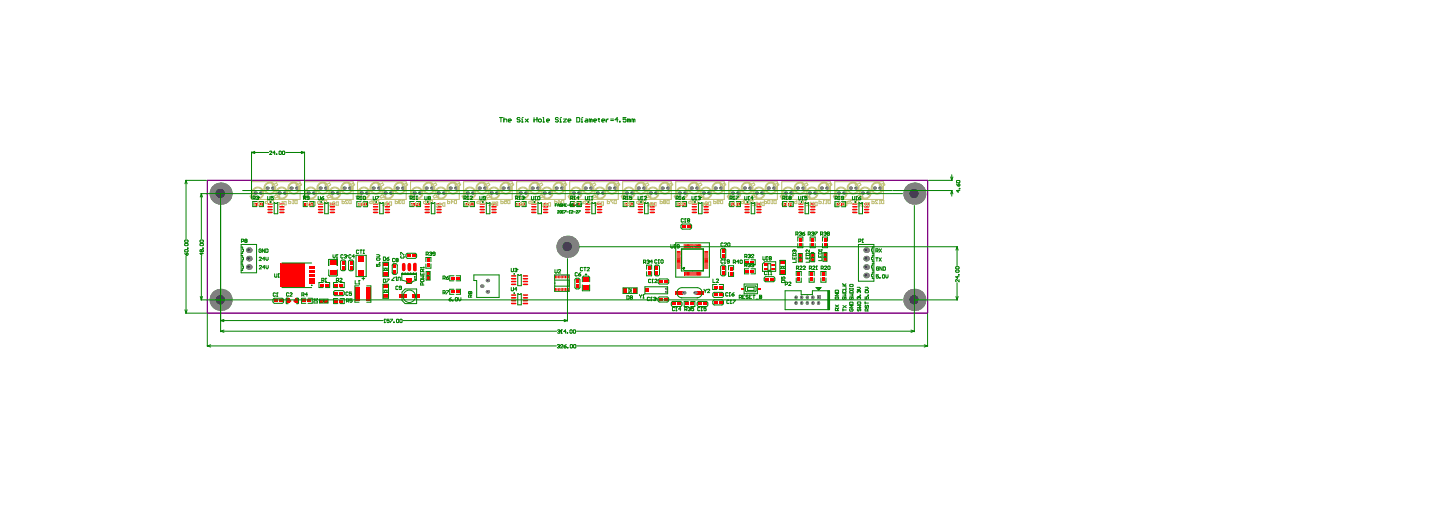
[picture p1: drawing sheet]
<svg xmlns="http://www.w3.org/2000/svg" width="434mm" height="157mm" viewBox="0 0 434 157" stroke-linecap="round" stroke-linejoin="round" font-family="sans-serif">
<circle cx="81.7" cy="56.4" r=".5" fill="#808080"/>
<circle cx="81.7" cy="56.3" r=".15" fill="#1f4769"/>
<circle cx="110" cy="57.8" r=".5" fill="#808080"/>
<circle cx="109.9" cy="57.8" r=".14" fill="#1f4769"/>
<circle cx="115.5" cy="57.8" r=".5" fill="#808080"/>
<circle cx="115.4" cy="57.8" r=".15" fill="#1f4769"/>
<circle cx="120.7" cy="56.4" r=".5" fill="#808080"/>
<circle cx="120.6" cy="56.3" r=".15" fill="#1f4769"/>
<circle cx="133" cy="57.8" r=".5" fill="#808080"/>
<circle cx="133" cy="57.8" r=".14" fill="#1f4769"/>
<circle cx="143.7" cy="56.4" r=".5" fill="#808080"/>
<circle cx="143.6" cy="56.3" r=".14" fill="#1f4769"/>
<circle cx="161.3" cy="56.4" r=".5" fill="#808080"/>
<circle cx="161.2" cy="56.3" r=".15" fill="#1f4769"/>
<circle cx="171.9" cy="57.8" r=".5" fill="#808080"/>
<circle cx="171.8" cy="57.8" r=".14" fill="#1f4769"/>
<circle cx="182.7" cy="56.4" r=".5" fill="#808080"/>
<circle cx="182.6" cy="56.3" r=".15" fill="#1f4769"/>
<circle cx="189.5" cy="57.8" r=".5" fill="#808080"/>
<circle cx="189.4" cy="57.8" r=".15" fill="#1f4769"/>
<circle cx="200.3" cy="56.4" r=".5" fill="#808080"/>
<circle cx="200.2" cy="56.3" r=".15" fill="#1f4769"/>
<circle cx="223.2" cy="56.4" r=".5" fill="#808080"/>
<circle cx="223.1" cy="56.3" r=".15" fill="#1f4769"/>
<circle cx="228.5" cy="57.8" r=".5" fill="#808080"/>
<circle cx="228.4" cy="57.8" r=".14" fill="#1f4769"/>
<circle cx="251.4" cy="57.8" r=".5" fill="#808080"/>
<circle cx="251.3" cy="57.8" r=".14" fill="#1f4769"/>
<circle cx="262.2" cy="56.4" r=".5" fill="#808080"/>
<circle cx="262.1" cy="56.3" r=".14" fill="#1f4769"/>
<path d="M146.2 84.1h.3" fill="none" stroke="#808080" stroke-width="1"/>
<circle cx="146.2" cy="84" r=".17" fill="#1f4769"/>
<circle cx="199.7" cy="86.5" r=".33" fill="#808080"/>
<circle cx="199.6" cy="86.5" r=".1" fill="#1f4769"/>
<path d="M238.8 90.7v.2" fill="none" stroke="#808080" stroke-width="1"/>
<circle cx="238.7" cy="90.7" r=".22" fill="#1f4769"/>
<path d="M240.4 90.7v.2" fill="none" stroke="#808080" stroke-width="1"/>
<circle cx="240.4" cy="90.7" r=".22" fill="#1f4769"/>
<path d="M243.8 90.7v.2" fill="none" stroke="#808080" stroke-width="1"/>
<circle cx="243.7" cy="90.7" r=".22" fill="#1f4769"/>
<path d="M245.5 90.7v.2" fill="none" stroke="#808080" stroke-width="1"/>
<circle cx="245.4" cy="90.7" r=".22" fill="#1f4769"/>
<circle cx="78.2" cy="57.8" r=".5" fill="#808080"/>
<circle cx="78.1" cy="57.8" r=".14" fill="#1f4769"/>
<circle cx="76.5" cy="57.8" r=".5" fill="#808080"/>
<circle cx="76.4" cy="57.8" r=".14" fill="#1f4769"/>
<circle cx="83.7" cy="57.8" r=".5" fill="#808080"/>
<circle cx="83.6" cy="57.8" r=".14" fill="#1f4769"/>
<circle cx="87.3" cy="56.4" r=".5" fill="#808080"/>
<circle cx="87.2" cy="56.3" r=".15" fill="#1f4769"/>
<circle cx="88.9" cy="56.4" r=".5" fill="#808080"/>
<circle cx="88.8" cy="56.3" r=".15" fill="#1f4769"/>
<circle cx="94.1" cy="57.8" r=".5" fill="#808080"/>
<circle cx="94" cy="57.8" r=".14" fill="#1f4769"/>
<circle cx="92.4" cy="57.8" r=".5" fill="#808080"/>
<circle cx="92.3" cy="57.8" r=".14" fill="#1f4769"/>
<circle cx="96" cy="56.4" r=".5" fill="#808080"/>
<circle cx="95.9" cy="56.3" r=".15" fill="#1f4769"/>
<circle cx="101.2" cy="57.8" r=".5" fill="#808080"/>
<circle cx="101.2" cy="57.8" r=".14" fill="#1f4769"/>
<circle cx="99.6" cy="57.8" r=".5" fill="#808080"/>
<circle cx="99.5" cy="57.8" r=".14" fill="#1f4769"/>
<circle cx="97.7" cy="56.4" r=".5" fill="#808080"/>
<circle cx="97.6" cy="56.3" r=".15" fill="#1f4769"/>
<circle cx="103.2" cy="56.4" r=".5" fill="#808080"/>
<circle cx="103.1" cy="56.3" r=".15" fill="#1f4769"/>
<circle cx="104.8" cy="56.4" r=".5" fill="#808080"/>
<circle cx="104.7" cy="56.3" r=".15" fill="#1f4769"/>
<circle cx="108.3" cy="57.8" r=".5" fill="#808080"/>
<circle cx="108.2" cy="57.8" r=".14" fill="#1f4769"/>
<circle cx="111.9" cy="56.4" r=".5" fill="#808080"/>
<circle cx="111.8" cy="56.3" r=".15" fill="#1f4769"/>
<circle cx="117.1" cy="57.8" r=".5" fill="#808080"/>
<circle cx="117" cy="57.8" r=".14" fill="#1f4769"/>
<circle cx="113.6" cy="56.4" r=".5" fill="#808080"/>
<circle cx="113.5" cy="56.3" r=".15" fill="#1f4769"/>
<circle cx="119.1" cy="56.4" r=".5" fill="#808080"/>
<circle cx="119" cy="56.3" r=".14" fill="#1f4769"/>
<circle cx="125.9" cy="57.8" r=".5" fill="#808080"/>
<circle cx="125.8" cy="57.8" r=".14" fill="#1f4769"/>
<circle cx="124.2" cy="57.8" r=".5" fill="#808080"/>
<circle cx="124.1" cy="57.8" r=".14" fill="#1f4769"/>
<circle cx="127.8" cy="56.4" r=".5" fill="#808080"/>
<circle cx="127.7" cy="56.3" r=".15" fill="#1f4769"/>
<circle cx="131.4" cy="57.8" r=".5" fill="#808080"/>
<circle cx="131.3" cy="57.8" r=".14" fill="#1f4769"/>
<circle cx="135" cy="56.4" r=".5" fill="#808080"/>
<circle cx="134.9" cy="56.3" r=".15" fill="#1f4769"/>
<circle cx="136.6" cy="56.4" r=".5" fill="#808080"/>
<circle cx="136.6" cy="56.3" r=".15" fill="#1f4769"/>
<circle cx="141.8" cy="57.8" r=".5" fill="#808080"/>
<circle cx="141.7" cy="57.8" r=".15" fill="#1f4769"/>
<path d="M146.2 87.4h.3" fill="none" stroke="#808080" stroke-width="1"/>
<circle cx="146.2" cy="87.4" r=".16" fill="#1f4769"/>
<circle cx="149" cy="57.8" r=".5" fill="#808080"/>
<circle cx="148.9" cy="57.8" r=".15" fill="#1f4769"/>
<circle cx="147.3" cy="57.8" r=".5" fill="#808080"/>
<circle cx="147.2" cy="57.8" r=".15" fill="#1f4769"/>
<circle cx="152.5" cy="56.4" r=".5" fill="#808080"/>
<circle cx="152.4" cy="56.3" r=".14" fill="#1f4769"/>
<circle cx="157.7" cy="57.8" r=".5" fill="#808080"/>
<circle cx="157.6" cy="57.8" r=".14" fill="#1f4769"/>
<circle cx="159.6" cy="56.4" r=".5" fill="#808080"/>
<circle cx="159.5" cy="56.3" r=".15" fill="#1f4769"/>
<circle cx="164.9" cy="57.8" r=".5" fill="#808080"/>
<circle cx="164.8" cy="57.8" r=".14" fill="#1f4769"/>
<circle cx="163.2" cy="57.8" r=".5" fill="#808080"/>
<circle cx="163.1" cy="57.8" r=".14" fill="#1f4769"/>
<circle cx="168.4" cy="56.4" r=".5" fill="#808080"/>
<circle cx="168.4" cy="56.3" r=".15" fill="#1f4769"/>
<circle cx="173.6" cy="57.8" r=".5" fill="#808080"/>
<circle cx="173.5" cy="57.8" r=".15" fill="#1f4769"/>
<circle cx="175.5" cy="56.4" r=".5" fill="#808080"/>
<circle cx="175.4" cy="56.3" r=".15" fill="#1f4769"/>
<circle cx="180.8" cy="57.8" r=".5" fill="#808080"/>
<circle cx="180.7" cy="57.8" r=".15" fill="#1f4769"/>
<circle cx="179.1" cy="57.8" r=".5" fill="#808080"/>
<circle cx="179" cy="57.8" r=".15" fill="#1f4769"/>
<circle cx="184.3" cy="56.4" r=".5" fill="#808080"/>
<circle cx="184.2" cy="56.3" r=".15" fill="#1f4769"/>
<circle cx="191.4" cy="56.4" r=".5" fill="#808080"/>
<circle cx="191.3" cy="56.3" r=".15" fill="#1f4769"/>
<circle cx="196.7" cy="57.8" r=".5" fill="#808080"/>
<circle cx="196.6" cy="57.8" r=".14" fill="#1f4769"/>
<circle cx="195" cy="57.8" r=".5" fill="#808080"/>
<circle cx="194.9" cy="57.8" r=".14" fill="#1f4769"/>
<circle cx="199.7" cy="87.5" r=".33" fill="#808080"/>
<circle cx="199.6" cy="87.4" r=".1" fill="#1f4769"/>
<circle cx="203.7" cy="57.8" r=".5" fill="#808080"/>
<circle cx="203.6" cy="57.8" r=".14" fill="#1f4769"/>
<circle cx="208.5" cy="87.8" r=".5" fill="#808080"/>
<circle cx="208.4" cy="87.7" r=".2" fill="#1f4769"/>
<circle cx="205.1" cy="87.8" r=".5" fill="#808080"/>
<circle cx="205" cy="87.7" r=".2" fill="#1f4769"/>
<circle cx="205.4" cy="57.8" r=".5" fill="#808080"/>
<circle cx="205.3" cy="57.8" r=".14" fill="#1f4769"/>
<circle cx="207.3" cy="56.4" r=".5" fill="#808080"/>
<circle cx="207.2" cy="56.3" r=".15" fill="#1f4769"/>
<circle cx="209" cy="56.4" r=".5" fill="#808080"/>
<circle cx="208.9" cy="56.3" r=".15" fill="#1f4769"/>
<circle cx="212.6" cy="57.8" r=".5" fill="#808080"/>
<circle cx="212.5" cy="57.8" r=".14" fill="#1f4769"/>
<circle cx="210.9" cy="57.8" r=".5" fill="#808080"/>
<circle cx="210.8" cy="57.8" r=".14" fill="#1f4769"/>
<circle cx="214.5" cy="56.4" r=".5" fill="#808080"/>
<circle cx="214.4" cy="56.3" r=".15" fill="#1f4769"/>
<circle cx="219.6" cy="57.8" r=".5" fill="#808080"/>
<circle cx="219.5" cy="57.8" r=".14" fill="#1f4769"/>
<circle cx="216.2" cy="56.4" r=".5" fill="#808080"/>
<circle cx="216.1" cy="56.3" r=".15" fill="#1f4769"/>
<circle cx="221.3" cy="57.8" r=".5" fill="#808080"/>
<circle cx="221.2" cy="57.8" r=".14" fill="#1f4769"/>
<circle cx="224.9" cy="56.4" r=".5" fill="#808080"/>
<circle cx="224.8" cy="56.3" r=".15" fill="#1f4769"/>
<circle cx="226.8" cy="57.8" r=".5" fill="#808080"/>
<circle cx="226.7" cy="57.8" r=".14" fill="#1f4769"/>
<circle cx="230.4" cy="56.4" r=".5" fill="#808080"/>
<circle cx="230.3" cy="56.3" r=".15" fill="#1f4769"/>
<circle cx="235.5" cy="57.8" r=".5" fill="#808080"/>
<circle cx="235.5" cy="57.8" r=".14" fill="#1f4769"/>
<circle cx="232.1" cy="56.4" r=".5" fill="#808080"/>
<circle cx="232" cy="56.3" r=".15" fill="#1f4769"/>
<circle cx="237.2" cy="57.8" r=".5" fill="#808080"/>
<circle cx="237.1" cy="57.8" r=".14" fill="#1f4769"/>
<circle cx="239.1" cy="56.4" r=".5" fill="#808080"/>
<circle cx="239" cy="56.3" r=".15" fill="#1f4769"/>
<circle cx="240.8" cy="56.4" r=".5" fill="#808080"/>
<circle cx="240.7" cy="56.3" r=".15" fill="#1f4769"/>
<circle cx="244.4" cy="57.8" r=".5" fill="#808080"/>
<circle cx="244.3" cy="57.8" r=".14" fill="#1f4769"/>
<circle cx="242.7" cy="57.8" r=".5" fill="#808080"/>
<circle cx="242.6" cy="57.8" r=".14" fill="#1f4769"/>
<circle cx="246.3" cy="56.4" r=".5" fill="#808080"/>
<circle cx="246.2" cy="56.3" r=".15" fill="#1f4769"/>
<circle cx="248" cy="56.4" r=".5" fill="#808080"/>
<circle cx="247.9" cy="56.3" r=".15" fill="#1f4769"/>
<circle cx="255" cy="56.4" r=".5" fill="#808080"/>
<circle cx="254.9" cy="56.3" r=".15" fill="#1f4769"/>
<circle cx="256.7" cy="56.4" r=".5" fill="#808080"/>
<circle cx="256.6" cy="56.3" r=".15" fill="#1f4769"/>
<circle cx="259.8" cy="82.6" r=".84" fill="#808080"/>
<circle cx="259.7" cy="82.5" r=".4" fill="#1f4769"/>
<circle cx="259.8" cy="80" r=".84" fill="#808080"/>
<circle cx="259.7" cy="80" r=".4" fill="#1f4769"/>
<circle cx="259.8" cy="77.5" r=".84" fill="#808080"/>
<circle cx="259.7" cy="77.4" r=".4" fill="#1f4769"/>
<circle cx="259.8" cy="75" r=".84" fill="#808080"/>
<circle cx="259.7" cy="74.9" r=".4" fill="#1f4769"/>
<circle cx="260.3" cy="57.8" r=".5" fill="#808080"/>
<circle cx="260.2" cy="57.8" r=".15" fill="#1f4769"/>
<path d="M238.8 89v.2" fill="none" stroke="#808080" stroke-width="1"/>
<circle cx="238.7" cy="89.1" r=".22" fill="#1f4769"/>
<path d="M240.4 89v.2" fill="none" stroke="#808080" stroke-width="1"/>
<circle cx="240.4" cy="89.1" r=".22" fill="#1f4769"/>
<path d="M243.8 89v.2" fill="none" stroke="#808080" stroke-width="1"/>
<circle cx="243.7" cy="89.1" r=".22" fill="#1f4769"/>
<path d="M245 88.5h1v1.2h-1z" fill-rule="evenodd" fill="#808080"/>
<circle cx="245.4" cy="89.1" r=".22" fill="#1f4769"/>
<path d="M242.1 90.7v.2" fill="none" stroke="#808080" stroke-width="1"/>
<circle cx="242.1" cy="90.7" r=".22" fill="#1f4769"/>
<circle cx="74.6" cy="80" r=".84" fill="#808080"/>
<circle cx="74.5" cy="80" r=".4" fill="#1f4769"/>
<circle cx="74.6" cy="75" r=".84" fill="#808080"/>
<circle cx="74.5" cy="74.9" r=".4" fill="#1f4769"/>
<circle cx="74.6" cy="77.5" r=".84" fill="#808080"/>
<circle cx="74.5" cy="77.4" r=".4" fill="#1f4769"/>
<circle cx="85.3" cy="57.8" r=".5" fill="#808080"/>
<circle cx="85.2" cy="57.8" r=".14" fill="#1f4769"/>
<circle cx="80.1" cy="56.4" r=".5" fill="#808080"/>
<circle cx="80" cy="56.3" r=".15" fill="#1f4769"/>
<circle cx="129.5" cy="56.4" r=".5" fill="#808080"/>
<circle cx="129.4" cy="56.3" r=".15" fill="#1f4769"/>
<path d="M144.5 85.8h.3" fill="none" stroke="#808080" stroke-width="1"/>
<circle cx="144.5" cy="85.7" r=".16" fill="#1f4769"/>
<circle cx="140.1" cy="57.8" r=".5" fill="#808080"/>
<circle cx="140" cy="57.8" r=".15" fill="#1f4769"/>
<circle cx="156" cy="57.8" r=".5" fill="#808080"/>
<circle cx="155.9" cy="57.8" r=".14" fill="#1f4769"/>
<circle cx="145.4" cy="56.4" r=".5" fill="#808080"/>
<circle cx="145.3" cy="56.3" r=".14" fill="#1f4769"/>
<circle cx="150.9" cy="56.4" r=".5" fill="#808080"/>
<circle cx="150.8" cy="56.3" r=".14" fill="#1f4769"/>
<circle cx="166.8" cy="56.4" r=".5" fill="#808080"/>
<circle cx="166.7" cy="56.3" r=".15" fill="#1f4769"/>
<circle cx="177.2" cy="56.4" r=".5" fill="#808080"/>
<circle cx="177.1" cy="56.3" r=".14" fill="#1f4769"/>
<circle cx="187.8" cy="57.8" r=".5" fill="#808080"/>
<circle cx="187.7" cy="57.8" r=".15" fill="#1f4769"/>
<circle cx="193.1" cy="56.4" r=".5" fill="#808080"/>
<circle cx="193" cy="56.3" r=".14" fill="#1f4769"/>
<circle cx="198.6" cy="56.4" r=".5" fill="#808080"/>
<circle cx="198.5" cy="56.3" r=".15" fill="#1f4769"/>
<circle cx="258.6" cy="57.8" r=".5" fill="#808080"/>
<circle cx="258.5" cy="57.8" r=".15" fill="#1f4769"/>
<circle cx="253.1" cy="57.8" r=".5" fill="#808080"/>
<circle cx="253" cy="57.8" r=".14" fill="#1f4769"/>
<circle cx="263.9" cy="56.4" r=".5" fill="#808080"/>
<circle cx="263.8" cy="56.3" r=".14" fill="#1f4769"/>
<circle cx="66.2" cy="89.9" r="3.3" fill="#808080"/>
<circle cx="66.1" cy="89.8" r="1.42" fill="#1f4769"/>
<circle cx="66.2" cy="58" r="3.3" fill="#808080"/>
<circle cx="66.1" cy="58" r="1.41" fill="#1f4769"/>
<path d="M242.1 89v.2" fill="none" stroke="#808080" stroke-width="1"/>
<circle cx="242.1" cy="89.1" r=".22" fill="#1f4769"/>
<circle cx="274.2" cy="89.9" r="3.3" fill="#808080"/>
<circle cx="274.1" cy="89.8" r="1.42" fill="#1f4769"/>
<circle cx="274.2" cy="58" r="3.3" fill="#808080"/>
<circle cx="274.1" cy="58" r="1.41" fill="#1f4769"/>
<circle cx="170.2" cy="74" r="3.3" fill="#808080"/>
<circle cx="170.1" cy="73.9" r="1.42" fill="#1f4769"/>
<g fill="#f00">
<path d="M96 85h1v.8h-1z" fill-rule="evenodd"/>
<path d="M97.5 85h1v.8h-1z" fill-rule="evenodd"/>
<path d="M166.5 86.3h.2v.9h-.2z" fill-rule="evenodd"/>
</g>
<path d="M167 86.4v.7M167.9 86.4v.7M168.3 86.4v.7M169.2 86.4v.7M169.6 86.4v.7M170.5 86.4v.7" fill="none" stroke="#f00" stroke-width=".3"/>
<g fill="#f00">
<path d="M171.4 60.7h1v.9h-1z" fill-rule="evenodd"/>
<path d="M172.9 60.7h1v.9h-1z" fill-rule="evenodd"/>
<path d="M247 72.9h.8v1h-.8z" fill-rule="evenodd"/>
<path d="M247 71.4h.8v1h-.8z" fill-rule="evenodd"/>
<path d="M252.3 60.8h1v.8h-1z" fill-rule="evenodd"/>
<path d="M90.8 89.7h1v.9h-1z" fill-rule="evenodd"/>
<path d="M97.4 89.8h.9v.8h-.9z" fill-rule="evenodd"/>
<path d="M135.2 87h1v.9h-1z" fill-rule="evenodd"/>
<path d="M135.2 83h1v.8h-1z" fill-rule="evenodd"/>
</g>
<path d="M166.6 82.6v.7M167 82.6v.7M167.9 82.6v.7M168.3 82.6v.7M169.2 82.6v.7M169.6 82.6v.7M170.5 82.6v.7" fill="none" stroke="#f00" stroke-width=".3"/>
<path d="M172.7 85.2h.9v1.1h-.9z" fill-rule="evenodd" fill="#f00"/>
<path d="M205.5 81.6v.9M205.8 81.6v.9M206.2 81.6v.9" fill="none" stroke="#f00" stroke-width=".3"/>
<path d="M205.1 81.5l.1 1.1z" fill-rule="evenodd" fill="#f00"/>
<path d="M206.5 81.6v.9M206.8 81.6v.9M207.2 81.6v.9M207.5 81.6v.9M207.8 81.6v.9M208.2 81.6v.9M208.5 81.6v.9M208.8 81.6v.9M209.5 81.6v.9M209.8 81.6v.9M210.1 81.6v.9" fill="none" stroke="#f00" stroke-width=".3"/>
<g fill="#f00">
<path d="M218.8 80h.9v1h-.9z" fill-rule="evenodd"/>
<path d="M218.8 81.5h.9v1h-.9z" fill-rule="evenodd"/>
<path d="M243 81.7h.8v1h-.8z" fill-rule="evenodd"/>
<path d="M247 75.8h.8v.9h-.8z" fill-rule="evenodd"/>
<path d="M247 77.3h.8v.9h-.8z" fill-rule="evenodd"/>
<path d="M172.7 83.7h.9v1h-.9z" fill-rule="evenodd"/>
</g>
<g fill="none" stroke="#f00" stroke-width=".3">
<path d="M205.2 73.3v.9M205.5 73.3v.9M205.8 73.3v.9M206.2 73.3v.9M206.5 73.3v.9M206.8 73.3v.9M207.2 73.3v.9M207.5 73.3v.9M207.8 73.3v.9M208.2 73.3v.9M208.5 73.3v.9M208.8 73.3v.9"/>
<path d="M209.5 73.3v.9M209.8 73.3v.9M210.1 73.3v.9"/>
</g>
<g fill="#f00">
<path d="M243 83.2h.8v1h-.8z" fill-rule="evenodd"/>
<path d="M77.7 60.7h1v.9h-1z" fill-rule="evenodd"/>
<path d="M76.1 60.7h1.1v.9h-1.1z" fill-rule="evenodd"/>
</g>
<path d="M84 63.7h1.1M84 62.8h1.1M84 61.1h1.1" fill="none" stroke="#f00" stroke-width=".47"/>
<g fill="#f00">
<path d="M92.7 82.2h1.5v.7h-1.5z" fill-rule="evenodd"/>
<path d="M92.7 81h1.5v.7h-1.5z" fill-rule="evenodd"/>
<path d="M92.7 79.9h1.5v.7h-1.5z" fill-rule="evenodd"/>
<path d="M92.8 60.7h1v.9h-1z" fill-rule="evenodd"/>
<path d="M91.3 60.7h1v.9h-1z" fill-rule="evenodd"/>
<path d="M100.4 85h1v.8h-1z" fill-rule="evenodd"/>
</g>
<path d="M99.1 63.7h1.2M99.1 62.8h1.2M99.1 61.1h1.2" fill="none" stroke="#f00" stroke-width=".47"/>
<g fill="#f00">
<path d="M102.5 78.3h.8v1h-.8z" fill-rule="evenodd"/>
<path d="M104.9 78.3h.8v1h-.8z" fill-rule="evenodd"/>
<path d="M108.9 60.8h1v.8h-1z" fill-rule="evenodd"/>
</g>
<path d="M115.6 63.7h1.2M115.6 62.8h1.2M115.6 61.1h1.2" fill="none" stroke="#f00" stroke-width=".47"/>
<path d="M124.8 60.7h1v.9h-1z" fill-rule="evenodd" fill="#f00"/>
<path d="M131.1 63.7h1.2M131.1 62.8h1.2M131.1 61.1h1.2" fill="none" stroke="#f00" stroke-width=".47"/>
<path d="M140.9 60.7h1v.9h-1z" fill-rule="evenodd" fill="#f00"/>
<g fill="none" stroke="#f00" stroke-width=".47">
<path d="M147.6 63.7h1.2M147.6 62.8h1.2M147.6 61.1h1.2M159.5 63.7h1.2M159.5 62.8h1.2M159.5 61.1h1.2M153.4 91h1.2M153.4 89.3h1.2M153.4 88.4h1.2M153.4 85.2h1.2M153.4 84.4h1.2M153.4 82.7h1.2"/>
<path d="M157 91h1.2M157 89.3h1.2M157 88.4h1.2M157 85.2h1.2M157 84.4h1.2M157 82.7h1.2"/>
</g>
<path d="M156.4 60.7h1v.9h-1z" fill-rule="evenodd" fill="#f00"/>
<path d="M163.1 63.7h1.2M163.1 62.8h1.2M163.1 61.1h1.2M175.7 63.7h1.2M175.7 62.8h1.2M175.7 61.1h1.2M179.2 63.7h1.2M179.2 62.8h1.2M179.2 61.1h1.2M191.5 63.7h1.2M191.5 62.8h1.2M191.5 61.1h1.2" fill="none" stroke="#f00" stroke-width=".47"/>
<path d="M167.4 86.4v.7M168.7 86.4v.7M170 86.4v.7" fill="none" stroke="#f00" stroke-width=".3"/>
<path d="M188.7 60.7h1v.9h-1z" fill-rule="evenodd" fill="#f00"/>
<path d="M195 63.7h1.2M195 62.8h1.2M195 61.1h1.2" fill="none" stroke="#f00" stroke-width=".47"/>
<path d="M203 79.7h1M203 79.1h1M203 78.7h1M203 78.4h1M203 77.7h1M203 77.4h1M203 77.1h1M203 76.4h1M203 76.1h1M203 75.7h1M203 80.4h1M203 80.1h1" fill="none" stroke="#f00" stroke-width=".3"/>
<g fill="#f00">
<path d="M203 60.7h1.1v.9h-1.1z" fill-rule="evenodd"/>
<path d="M206.1 67.5h1v.8h-1z" fill-rule="evenodd"/>
<path d="M204.6 67.5h1v.8h-1z" fill-rule="evenodd"/>
</g>
<path d="M207.6 63.7h1.2M207.6 62.8h1.2M207.6 61.1h1.2" fill="none" stroke="#f00" stroke-width=".47"/>
<path d="M204.6 60.7h1v.9h-1z" fill-rule="evenodd" fill="#f00"/>
<path d="M211.3 79.7h1M211.3 78.4h1M211.3 78.7h1M211.3 79.1h1M211.3 77.1h1M211.3 77.4h1M211.3 77.7h1M211.3 75.7h1M211.3 76.1h1M211.3 76.4h1M211.3 80.1h1M211.3 80.4h1" fill="none" stroke="#f00" stroke-width=".3"/>
<path d="M211.2 63.7h1.2M211.2 62.8h1.2M211.2 61.1h1.2" fill="none" stroke="#f00" stroke-width=".47"/>
<g fill="#f00">
<path d="M219.2 60.7h1v.9h-1z" fill-rule="evenodd"/>
<path d="M222.1 86.3h.9v.5h-.9z" fill-rule="evenodd"/>
<path d="M223.6 80.9h1v.8h-1z" fill-rule="evenodd"/>
<path d="M223.6 78.2h1v.8h-1z" fill-rule="evenodd"/>
</g>
<path d="M223.5 63.7h1.2M223.5 62.8h1.2M223.5 61.1h1.2" fill="none" stroke="#f00" stroke-width=".47"/>
<g fill="#f00">
<path d="M220.7 60.7h1v.9h-1z" fill-rule="evenodd"/>
<path d="M227.3 86.3h.9v.5h-.9z" fill-rule="evenodd"/>
</g>
<path d="M227 63.7h1.2M227 62.8h1.2M227 61.1h1.2" fill="none" stroke="#f00" stroke-width=".47"/>
<g fill="#f00">
<path d="M234 78.1h1.5v1.1h-1.5z" fill-rule="evenodd"/>
<path d="M235 60.7h1v.9h-1z" fill-rule="evenodd"/>
<path d="M239.6 72.9h.8v1h-.8z" fill-rule="evenodd"/>
<path d="M239.6 71.4h.8v1h-.8z" fill-rule="evenodd"/>
</g>
<path d="M239.6 63.7h1.2M239.6 62.8h1.2M239.6 61.1h1.2" fill="none" stroke="#f00" stroke-width=".47"/>
<g fill="#f00">
<path d="M243.3 72.9h.8v1h-.8z" fill-rule="evenodd"/>
<path d="M243.3 71.4h.8v1h-.8z" fill-rule="evenodd"/>
</g>
<path d="M243.2 63.7h1.2M243.2 62.8h1.2M243.2 61.1h1.2" fill="none" stroke="#f00" stroke-width=".47"/>
<path d="M250.7 60.8h1.1v.8h-1.1z" fill-rule="evenodd" fill="#f00"/>
<path d="M255.8 63.7h1.2M255.8 62.8h1.2M255.8 61.1h1.2M259.3 63.7h1.2M259.3 62.8h1.2M259.3 61.1h1.2" fill="none" stroke="#f00" stroke-width=".47"/>
<g fill="#f00">
<path d="M82.2 89.7h1v.9h-1z" fill-rule="evenodd"/>
<path d="M83.7 89.7h1v.9h-1z" fill-rule="evenodd"/>
</g>
<path d="M84 62h1.1" fill="none" stroke="#f00" stroke-width=".47"/>
<g fill="#f00">
<path d="M88.5 89.5l.7 .7-.7 .7-.6-.7z" fill-rule="evenodd"/>
<path d="M86.8 89.5l.7 .7-.7 .7-.7-.7z" fill-rule="evenodd"/>
<path d="M92.3 89.7h1v.9h-1z" fill-rule="evenodd"/>
<path d="M92.7 84.4h1.5v.7h-1.5z" fill-rule="evenodd"/>
<path d="M92.7 83.3h1.5v.7h-1.5z" fill-rule="evenodd"/>
<path d="M100.4 89.8h1v.8h-1z" fill-rule="evenodd"/>
<path d="M100.4 87.4h1v.9h-1z" fill-rule="evenodd"/>
<path d="M98.9 81h2v1.4h-2z" fill-rule="evenodd"/>
</g>
<path d="M99.1 62h1.2" fill="none" stroke="#f00" stroke-width=".47"/>
<g fill="#f00">
<path d="M102.5 79.8h.8v1h-.8z" fill-rule="evenodd"/>
<path d="M104.9 79.8h.8v1h-.8z" fill-rule="evenodd"/>
<path d="M107.5 81h1.6v1.7h-1.6z" fill-rule="evenodd"/>
<path d="M107.5 76.7h1.6v1.7h-1.6z" fill-rule="evenodd"/>
<path d="M115 88.3h1.4v1h-1.4z" fill-rule="evenodd"/>
<path d="M115 85.3h1.4v1h-1.4z" fill-rule="evenodd"/>
<path d="M115 81.7h1.4v1h-1.4z" fill-rule="evenodd"/>
</g>
<path d="M115.6 62h1.2" fill="none" stroke="#f00" stroke-width=".47"/>
<path d="M119.9 88.3h2.1v1h-2.1z" fill-rule="evenodd" fill="#f00"/>
<path d="M121.1 79.3v1.5M122.8 79.3v1.5" fill="none" stroke="#f00" stroke-width="1.1"/>
<g fill="#f00">
<path d="M122.1 76.2h1v.9h-1z" fill-rule="evenodd"/>
<path d="M124.2 78.8h.5l.3 .3v1.9l-.3 .3h-.5l-.3-.3v-1.9z" fill-rule="evenodd"/>
<path d="M128 81.4h.8v1h-.8z" fill-rule="evenodd"/>
<path d="M128 82.9h.8v.9h-.8z" fill-rule="evenodd"/>
<path d="M123.6 76.2h1v.9h-1z" fill-rule="evenodd"/>
</g>
<path d="M131.1 62h1.2" fill="none" stroke="#f00" stroke-width=".47"/>
<g fill="#f00">
<path d="M136.7 87h1v.9h-1z" fill-rule="evenodd"/>
<path d="M136.7 83h1v.8h-1z" fill-rule="evenodd"/>
</g>
<path d="M147.6 62h1.2M159.5 62h1.2M163.1 62h1.2M153.4 90.1h1.2M153.4 83.5h1.2M157 90.1h1.2M157 83.5h1.2" fill="none" stroke="#f00" stroke-width=".47"/>
<path d="M167.4 82.6v.7M168.7 82.6v.7M170 82.6v.7" fill="none" stroke="#f00" stroke-width=".3"/>
<path d="M175 85.5h1.5v1.3h-1.5z" fill-rule="evenodd" fill="#f00"/>
<path d="M175.7 62h1.2M179.2 62h1.2" fill="none" stroke="#f00" stroke-width=".47"/>
<g fill="#f00">
<path d="M186.9 86.4h1.1v1.5h-1.1z" fill-rule="evenodd"/>
<path d="M189.9 86.4h1.1v1.5h-1.1z" fill-rule="evenodd"/>
</g>
<path d="M191.5 62h1.2" fill="none" stroke="#f00" stroke-width=".47"/>
<g fill="#f00">
<path d="M193.7 86.4h1v1.1h-1z" fill-rule="evenodd"/>
<path d="M196.6 79.8h.9v1h-.9z" fill-rule="evenodd"/>
<path d="M196.6 81.3h.9v1h-.9z" fill-rule="evenodd"/>
<path d="M194.3 81.3h.8v1h-.8z" fill-rule="evenodd"/>
<path d="M194.3 79.8h.8v1h-.8z" fill-rule="evenodd"/>
</g>
<path d="M195 62h1.2" fill="none" stroke="#f00" stroke-width=".47"/>
<g fill="#f00">
<path d="M203.2 90.7h1v.8h-1z" fill-rule="evenodd"/>
<path d="M201.7 90.7h1v.8h-1z" fill-rule="evenodd"/>
</g>
<path d="M203 79.4h1M203 78.1h1M203 76.7h1M203 75.4h1" fill="none" stroke="#f00" stroke-width=".3"/>
<g fill="#f00">
<path d="M207.1 90.7h1v.8h-1z" fill-rule="evenodd"/>
<path d="M205.5 90.7h1v.8h-1z" fill-rule="evenodd"/>
</g>
<path d="M209.2 81.6v.9" fill="none" stroke="#f00" stroke-width=".3"/>
<path d="M207.6 62h1.2" fill="none" stroke="#f00" stroke-width=".47"/>
<path d="M210.9 90.7h1v.8h-1z" fill-rule="evenodd" fill="#f00"/>
<path d="M211.3 79.4h1M211.3 75.4h1M211.3 76.7h1M211.3 78.1h1" fill="none" stroke="#f00" stroke-width=".3"/>
<path d="M211.2 62h1.2" fill="none" stroke="#f00" stroke-width=".47"/>
<g fill="#f00">
<path d="M215.6 90.2h1v.9h-1z" fill-rule="evenodd"/>
<path d="M215.6 88h1v.8h-1z" fill-rule="evenodd"/>
<path d="M215.6 85.6h1v.8h-1z" fill-rule="evenodd"/>
<path d="M216.5 79.8h.8v1h-.8z" fill-rule="evenodd"/>
<path d="M216.5 81.3h.8v1h-.8z" fill-rule="evenodd"/>
<path d="M216.5 74.7h.8v1.1h-.8z" fill-rule="evenodd"/>
<path d="M216.5 76.3h.8v1h-.8z" fill-rule="evenodd"/>
</g>
<path d="M223.5 62h1.2" fill="none" stroke="#f00" stroke-width=".47"/>
<g fill="#f00">
<path d="M229.2 80.4h1v.4h-1z" fill-rule="evenodd"/>
<path d="M229.2 79h1v.6h-1z" fill-rule="evenodd"/>
</g>
<path d="M227 62h1.2" fill="none" stroke="#f00" stroke-width=".47"/>
<g fill="#f00">
<path d="M234 81.1h1.5v1.1h-1.5z" fill-rule="evenodd"/>
<path d="M239.1 81.7h.9v1h-.9z" fill-rule="evenodd"/>
<path d="M239.6 76h.8v1h-.8z" fill-rule="evenodd"/>
<path d="M239.6 77.5h.8v.9h-.8z" fill-rule="evenodd"/>
</g>
<path d="M239.6 62h1.2" fill="none" stroke="#f00" stroke-width=".47"/>
<g fill="#f00">
<path d="M243.3 76h.9v.9h-.9z" fill-rule="evenodd"/>
<path d="M243.3 77.4h.9v1h-.9z" fill-rule="evenodd"/>
</g>
<path d="M243.2 62h1.2M255.8 62h1.2M259.3 62h1.2" fill="none" stroke="#f00" stroke-width=".47"/>
<g fill="#f00">
<path d="M85.9 89.4h1v1.5h-1z" fill-rule="evenodd"/>
<path d="M88.5 89.4h.9v1.5h-.9z" fill-rule="evenodd"/>
<path d="M98.9 78.1h2v1.3h-2z" fill-rule="evenodd"/>
<path d="M109.7 86.1h1.4v4h-1.4z" fill-rule="evenodd"/>
<path d="M115 78.7h1.4v1h-1.4z" fill-rule="evenodd"/>
<path d="M175 83.2h1.5v1.3h-1.5z" fill-rule="evenodd"/>
<path d="M197.7 83.9h1v.9h-1z" fill-rule="evenodd"/>
<path d="M197.7 89.3h1v.9h-1z" fill-rule="evenodd"/>
<path d="M199.2 83.9h1v.9h-1z" fill-rule="evenodd"/>
<path d="M199.2 89.3h1v.9h-1z" fill-rule="evenodd"/>
</g>
<path d="M209.2 73.3v.9" fill="none" stroke="#f00" stroke-width=".3"/>
<g fill="#f00">
<path d="M229.5 83.3h1v.8h-1z" fill-rule="evenodd"/>
<path d="M239.1 83.2h.9v1h-.9z" fill-rule="evenodd"/>
</g>
<path d="M80.4 63.7h1.2M80.4 62.8h1.2M80.4 61.1h1.2" fill="none" stroke="#f00" stroke-width=".47"/>
<path d="M101.9 85h1v.8h-1z" fill-rule="evenodd" fill="#f00"/>
<path d="M95.5 63.7h1.2M95.5 62.8h1.2M95.5 61.1h1.2M112 63.7h1.2M112 62.8h1.2M112 61.1h1.2" fill="none" stroke="#f00" stroke-width=".47"/>
<g fill="#f00">
<path d="M107.3 60.8h1.1v.8h-1.1z" fill-rule="evenodd"/>
<path d="M118 80.9h.8v1h-.8z" fill-rule="evenodd"/>
</g>
<path d="M127.5 63.7h1.2M127.5 62.8h1.2M127.5 61.1h1.2" fill="none" stroke="#f00" stroke-width=".47"/>
<path d="M123.3 60.7h1v.9h-1z" fill-rule="evenodd" fill="#f00"/>
<path d="M144 63.7h1.2M144 62.8h1.2M144 61.1h1.2" fill="none" stroke="#f00" stroke-width=".47"/>
<g fill="#f00">
<path d="M139.4 60.7h1v.9h-1z" fill-rule="evenodd"/>
<path d="M154.9 60.7h1v.9h-1z" fill-rule="evenodd"/>
<path d="M187.2 60.7h1v.9h-1z" fill-rule="evenodd"/>
<path d="M225.1 80.9h1.1v.8h-1.1z" fill-rule="evenodd"/>
<path d="M225.1 78.2h1.1v.8h-1.1z" fill-rule="evenodd"/>
<path d="M236.5 60.7h1v.9h-1z" fill-rule="evenodd"/>
</g>
<path d="M80.4 62h1.2" fill="none" stroke="#f00" stroke-width=".47"/>
<g fill="#f00">
<path d="M95.9 89.8h.9v.8h-.9z" fill-rule="evenodd"/>
<path d="M101.9 89.8h1v.8h-1z" fill-rule="evenodd"/>
<path d="M101.9 87.4h1v.9h-1z" fill-rule="evenodd"/>
</g>
<path d="M95.5 62h1.2M112 62h1.2" fill="none" stroke="#f00" stroke-width=".47"/>
<g fill="#f00">
<path d="M123.6 88.3h2.1v1h-2.1z" fill-rule="evenodd"/>
<path d="M118 79.4h.8v1h-.8z" fill-rule="evenodd"/>
<path d="M128.1 79h.8v1h-.8z" fill-rule="evenodd"/>
<path d="M128.1 77.5h.8v1h-.8z" fill-rule="evenodd"/>
</g>
<path d="M127.5 62h1.2M144 62h1.2" fill="none" stroke="#f00" stroke-width=".47"/>
<g fill="#f00">
<path d="M209.4 90.7h1v.8h-1z" fill-rule="evenodd"/>
<path d="M214.1 90.2h1v.9h-1z" fill-rule="evenodd"/>
<path d="M214.1 88h1v.8h-1z" fill-rule="evenodd"/>
<path d="M214.1 85.6h1v.8h-1z" fill-rule="evenodd"/>
<path d="M202.4 87.3h2.2v1h-2.2z" fill-rule="evenodd"/>
<path d="M209 87.3h2.1v1h-2.1z" fill-rule="evenodd"/>
<path d="M231.3 79.1h.9v.4h-.9z" fill-rule="evenodd"/>
<path d="M231.2 80.4h1v.4h-1z" fill-rule="evenodd"/>
<path d="M246.5 81.7h.9v1h-.9z" fill-rule="evenodd"/>
<path d="M84.1 79h7.4v7h-7.4z" fill-rule="evenodd"/>
<path d="M106.6 86.1h1.4v4h-1.4z" fill-rule="evenodd"/>
<path d="M121.9 83.2h1.7v1.7h-1.7z" fill-rule="evenodd"/>
<path d="M231 83.3h1v.8h-1z" fill-rule="evenodd"/>
<path d="M246.5 83.2h.9v1h-.9z" fill-rule="evenodd"/>
</g>
<circle cx="81.7" cy="56.4" r=".5" fill="#808080"/>
<circle cx="81.7" cy="56.3" r=".15" fill="#1f4769"/>
<circle cx="110" cy="57.8" r=".5" fill="#808080"/>
<circle cx="109.9" cy="57.8" r=".14" fill="#1f4769"/>
<circle cx="115.5" cy="57.8" r=".5" fill="#808080"/>
<circle cx="115.4" cy="57.8" r=".15" fill="#1f4769"/>
<circle cx="120.7" cy="56.4" r=".5" fill="#808080"/>
<circle cx="120.6" cy="56.3" r=".15" fill="#1f4769"/>
<circle cx="133" cy="57.8" r=".5" fill="#808080"/>
<circle cx="133" cy="57.8" r=".14" fill="#1f4769"/>
<circle cx="143.7" cy="56.4" r=".5" fill="#808080"/>
<circle cx="143.6" cy="56.3" r=".14" fill="#1f4769"/>
<circle cx="161.3" cy="56.4" r=".5" fill="#808080"/>
<circle cx="161.2" cy="56.3" r=".15" fill="#1f4769"/>
<circle cx="171.9" cy="57.8" r=".5" fill="#808080"/>
<circle cx="171.8" cy="57.8" r=".14" fill="#1f4769"/>
<circle cx="182.7" cy="56.4" r=".5" fill="#808080"/>
<circle cx="182.6" cy="56.3" r=".15" fill="#1f4769"/>
<circle cx="189.5" cy="57.8" r=".5" fill="#808080"/>
<circle cx="189.4" cy="57.8" r=".15" fill="#1f4769"/>
<circle cx="200.3" cy="56.4" r=".5" fill="#808080"/>
<circle cx="200.2" cy="56.3" r=".15" fill="#1f4769"/>
<circle cx="223.2" cy="56.4" r=".5" fill="#808080"/>
<circle cx="223.1" cy="56.3" r=".15" fill="#1f4769"/>
<circle cx="228.5" cy="57.8" r=".5" fill="#808080"/>
<circle cx="228.4" cy="57.8" r=".14" fill="#1f4769"/>
<circle cx="251.4" cy="57.8" r=".5" fill="#808080"/>
<circle cx="251.3" cy="57.8" r=".14" fill="#1f4769"/>
<circle cx="262.2" cy="56.4" r=".5" fill="#808080"/>
<circle cx="262.1" cy="56.3" r=".14" fill="#1f4769"/>
<path d="M146.2 84.1h.3" fill="none" stroke="#808080" stroke-width="1"/>
<circle cx="146.2" cy="84" r=".17" fill="#1f4769"/>
<circle cx="199.7" cy="86.5" r=".33" fill="#808080"/>
<circle cx="199.6" cy="86.5" r=".1" fill="#1f4769"/>
<path d="M238.8 90.7v.2" fill="none" stroke="#808080" stroke-width="1"/>
<circle cx="238.7" cy="90.7" r=".22" fill="#1f4769"/>
<path d="M240.4 90.7v.2" fill="none" stroke="#808080" stroke-width="1"/>
<circle cx="240.4" cy="90.7" r=".22" fill="#1f4769"/>
<path d="M243.8 90.7v.2" fill="none" stroke="#808080" stroke-width="1"/>
<circle cx="243.7" cy="90.7" r=".22" fill="#1f4769"/>
<path d="M245.5 90.7v.2" fill="none" stroke="#808080" stroke-width="1"/>
<circle cx="245.4" cy="90.7" r=".22" fill="#1f4769"/>
<circle cx="78.2" cy="57.8" r=".5" fill="#808080"/>
<circle cx="78.1" cy="57.8" r=".14" fill="#1f4769"/>
<circle cx="76.5" cy="57.8" r=".5" fill="#808080"/>
<circle cx="76.4" cy="57.8" r=".14" fill="#1f4769"/>
<circle cx="83.7" cy="57.8" r=".5" fill="#808080"/>
<circle cx="83.6" cy="57.8" r=".14" fill="#1f4769"/>
<circle cx="87.3" cy="56.4" r=".5" fill="#808080"/>
<circle cx="87.2" cy="56.3" r=".15" fill="#1f4769"/>
<circle cx="88.9" cy="56.4" r=".5" fill="#808080"/>
<circle cx="88.8" cy="56.3" r=".15" fill="#1f4769"/>
<circle cx="94.1" cy="57.8" r=".5" fill="#808080"/>
<circle cx="94" cy="57.8" r=".14" fill="#1f4769"/>
<circle cx="92.4" cy="57.8" r=".5" fill="#808080"/>
<circle cx="92.3" cy="57.8" r=".14" fill="#1f4769"/>
<circle cx="96" cy="56.4" r=".5" fill="#808080"/>
<circle cx="95.9" cy="56.3" r=".15" fill="#1f4769"/>
<circle cx="101.2" cy="57.8" r=".5" fill="#808080"/>
<circle cx="101.2" cy="57.8" r=".14" fill="#1f4769"/>
<circle cx="99.6" cy="57.8" r=".5" fill="#808080"/>
<circle cx="99.5" cy="57.8" r=".14" fill="#1f4769"/>
<circle cx="97.7" cy="56.4" r=".5" fill="#808080"/>
<circle cx="97.6" cy="56.3" r=".15" fill="#1f4769"/>
<circle cx="103.2" cy="56.4" r=".5" fill="#808080"/>
<circle cx="103.1" cy="56.3" r=".15" fill="#1f4769"/>
<circle cx="104.8" cy="56.4" r=".5" fill="#808080"/>
<circle cx="104.7" cy="56.3" r=".15" fill="#1f4769"/>
<circle cx="108.3" cy="57.8" r=".5" fill="#808080"/>
<circle cx="108.2" cy="57.8" r=".14" fill="#1f4769"/>
<circle cx="111.9" cy="56.4" r=".5" fill="#808080"/>
<circle cx="111.8" cy="56.3" r=".15" fill="#1f4769"/>
<circle cx="117.1" cy="57.8" r=".5" fill="#808080"/>
<circle cx="117" cy="57.8" r=".14" fill="#1f4769"/>
<circle cx="113.6" cy="56.4" r=".5" fill="#808080"/>
<circle cx="113.5" cy="56.3" r=".15" fill="#1f4769"/>
<circle cx="119.1" cy="56.4" r=".5" fill="#808080"/>
<circle cx="119" cy="56.3" r=".14" fill="#1f4769"/>
<circle cx="125.9" cy="57.8" r=".5" fill="#808080"/>
<circle cx="125.8" cy="57.8" r=".14" fill="#1f4769"/>
<circle cx="124.2" cy="57.8" r=".5" fill="#808080"/>
<circle cx="124.1" cy="57.8" r=".14" fill="#1f4769"/>
<circle cx="127.8" cy="56.4" r=".5" fill="#808080"/>
<circle cx="127.7" cy="56.3" r=".15" fill="#1f4769"/>
<circle cx="131.4" cy="57.8" r=".5" fill="#808080"/>
<circle cx="131.3" cy="57.8" r=".14" fill="#1f4769"/>
<circle cx="135" cy="56.4" r=".5" fill="#808080"/>
<circle cx="134.9" cy="56.3" r=".15" fill="#1f4769"/>
<circle cx="136.6" cy="56.4" r=".5" fill="#808080"/>
<circle cx="136.6" cy="56.3" r=".15" fill="#1f4769"/>
<circle cx="141.8" cy="57.8" r=".5" fill="#808080"/>
<circle cx="141.7" cy="57.8" r=".15" fill="#1f4769"/>
<path d="M146.2 87.4h.3" fill="none" stroke="#808080" stroke-width="1"/>
<circle cx="146.2" cy="87.4" r=".16" fill="#1f4769"/>
<circle cx="149" cy="57.8" r=".5" fill="#808080"/>
<circle cx="148.9" cy="57.8" r=".15" fill="#1f4769"/>
<circle cx="147.3" cy="57.8" r=".5" fill="#808080"/>
<circle cx="147.2" cy="57.8" r=".15" fill="#1f4769"/>
<circle cx="152.5" cy="56.4" r=".5" fill="#808080"/>
<circle cx="152.4" cy="56.3" r=".14" fill="#1f4769"/>
<circle cx="157.7" cy="57.8" r=".5" fill="#808080"/>
<circle cx="157.6" cy="57.8" r=".14" fill="#1f4769"/>
<circle cx="159.6" cy="56.4" r=".5" fill="#808080"/>
<circle cx="159.5" cy="56.3" r=".15" fill="#1f4769"/>
<circle cx="164.9" cy="57.8" r=".5" fill="#808080"/>
<circle cx="164.8" cy="57.8" r=".14" fill="#1f4769"/>
<circle cx="163.2" cy="57.8" r=".5" fill="#808080"/>
<circle cx="163.1" cy="57.8" r=".14" fill="#1f4769"/>
<circle cx="168.4" cy="56.4" r=".5" fill="#808080"/>
<circle cx="168.4" cy="56.3" r=".15" fill="#1f4769"/>
<circle cx="173.6" cy="57.8" r=".5" fill="#808080"/>
<circle cx="173.5" cy="57.8" r=".15" fill="#1f4769"/>
<circle cx="175.5" cy="56.4" r=".5" fill="#808080"/>
<circle cx="175.4" cy="56.3" r=".15" fill="#1f4769"/>
<circle cx="180.8" cy="57.8" r=".5" fill="#808080"/>
<circle cx="180.7" cy="57.8" r=".15" fill="#1f4769"/>
<circle cx="179.1" cy="57.8" r=".5" fill="#808080"/>
<circle cx="179" cy="57.8" r=".15" fill="#1f4769"/>
<circle cx="184.3" cy="56.4" r=".5" fill="#808080"/>
<circle cx="184.2" cy="56.3" r=".15" fill="#1f4769"/>
<circle cx="191.4" cy="56.4" r=".5" fill="#808080"/>
<circle cx="191.3" cy="56.3" r=".15" fill="#1f4769"/>
<circle cx="196.7" cy="57.8" r=".5" fill="#808080"/>
<circle cx="196.6" cy="57.8" r=".14" fill="#1f4769"/>
<circle cx="195" cy="57.8" r=".5" fill="#808080"/>
<circle cx="194.9" cy="57.8" r=".14" fill="#1f4769"/>
<circle cx="199.7" cy="87.5" r=".33" fill="#808080"/>
<circle cx="199.6" cy="87.4" r=".1" fill="#1f4769"/>
<circle cx="203.7" cy="57.8" r=".5" fill="#808080"/>
<circle cx="203.6" cy="57.8" r=".14" fill="#1f4769"/>
<circle cx="208.5" cy="87.8" r=".5" fill="#808080"/>
<circle cx="208.4" cy="87.7" r=".2" fill="#1f4769"/>
<circle cx="205.1" cy="87.8" r=".5" fill="#808080"/>
<circle cx="205" cy="87.7" r=".2" fill="#1f4769"/>
<circle cx="205.4" cy="57.8" r=".5" fill="#808080"/>
<circle cx="205.3" cy="57.8" r=".14" fill="#1f4769"/>
<circle cx="207.3" cy="56.4" r=".5" fill="#808080"/>
<circle cx="207.2" cy="56.3" r=".15" fill="#1f4769"/>
<circle cx="209" cy="56.4" r=".5" fill="#808080"/>
<circle cx="208.9" cy="56.3" r=".15" fill="#1f4769"/>
<circle cx="212.6" cy="57.8" r=".5" fill="#808080"/>
<circle cx="212.5" cy="57.8" r=".14" fill="#1f4769"/>
<circle cx="210.9" cy="57.8" r=".5" fill="#808080"/>
<circle cx="210.8" cy="57.8" r=".14" fill="#1f4769"/>
<circle cx="214.5" cy="56.4" r=".5" fill="#808080"/>
<circle cx="214.4" cy="56.3" r=".15" fill="#1f4769"/>
<circle cx="219.6" cy="57.8" r=".5" fill="#808080"/>
<circle cx="219.5" cy="57.8" r=".14" fill="#1f4769"/>
<circle cx="216.2" cy="56.4" r=".5" fill="#808080"/>
<circle cx="216.1" cy="56.3" r=".15" fill="#1f4769"/>
<circle cx="221.3" cy="57.8" r=".5" fill="#808080"/>
<circle cx="221.2" cy="57.8" r=".14" fill="#1f4769"/>
<circle cx="224.9" cy="56.4" r=".5" fill="#808080"/>
<circle cx="224.8" cy="56.3" r=".15" fill="#1f4769"/>
<circle cx="226.8" cy="57.8" r=".5" fill="#808080"/>
<circle cx="226.7" cy="57.8" r=".14" fill="#1f4769"/>
<circle cx="230.4" cy="56.4" r=".5" fill="#808080"/>
<circle cx="230.3" cy="56.3" r=".15" fill="#1f4769"/>
<circle cx="235.5" cy="57.8" r=".5" fill="#808080"/>
<circle cx="235.5" cy="57.8" r=".14" fill="#1f4769"/>
<circle cx="232.1" cy="56.4" r=".5" fill="#808080"/>
<circle cx="232" cy="56.3" r=".15" fill="#1f4769"/>
<circle cx="237.2" cy="57.8" r=".5" fill="#808080"/>
<circle cx="237.1" cy="57.8" r=".14" fill="#1f4769"/>
<circle cx="239.1" cy="56.4" r=".5" fill="#808080"/>
<circle cx="239" cy="56.3" r=".15" fill="#1f4769"/>
<circle cx="240.8" cy="56.4" r=".5" fill="#808080"/>
<circle cx="240.7" cy="56.3" r=".15" fill="#1f4769"/>
<circle cx="244.4" cy="57.8" r=".5" fill="#808080"/>
<circle cx="244.3" cy="57.8" r=".14" fill="#1f4769"/>
<circle cx="242.7" cy="57.8" r=".5" fill="#808080"/>
<circle cx="242.6" cy="57.8" r=".14" fill="#1f4769"/>
<circle cx="246.3" cy="56.4" r=".5" fill="#808080"/>
<circle cx="246.2" cy="56.3" r=".15" fill="#1f4769"/>
<circle cx="248" cy="56.4" r=".5" fill="#808080"/>
<circle cx="247.9" cy="56.3" r=".15" fill="#1f4769"/>
<circle cx="255" cy="56.4" r=".5" fill="#808080"/>
<circle cx="254.9" cy="56.3" r=".15" fill="#1f4769"/>
<circle cx="256.7" cy="56.4" r=".5" fill="#808080"/>
<circle cx="256.6" cy="56.3" r=".15" fill="#1f4769"/>
<circle cx="259.8" cy="82.6" r=".84" fill="#808080"/>
<circle cx="259.7" cy="82.5" r=".4" fill="#1f4769"/>
<circle cx="259.8" cy="80" r=".84" fill="#808080"/>
<circle cx="259.7" cy="80" r=".4" fill="#1f4769"/>
<circle cx="259.8" cy="77.5" r=".84" fill="#808080"/>
<circle cx="259.7" cy="77.4" r=".4" fill="#1f4769"/>
<circle cx="259.8" cy="75" r=".84" fill="#808080"/>
<circle cx="259.7" cy="74.9" r=".4" fill="#1f4769"/>
<circle cx="260.3" cy="57.8" r=".5" fill="#808080"/>
<circle cx="260.2" cy="57.8" r=".15" fill="#1f4769"/>
<path d="M238.8 89v.2" fill="none" stroke="#808080" stroke-width="1"/>
<circle cx="238.7" cy="89.1" r=".22" fill="#1f4769"/>
<path d="M240.4 89v.2" fill="none" stroke="#808080" stroke-width="1"/>
<circle cx="240.4" cy="89.1" r=".22" fill="#1f4769"/>
<path d="M243.8 89v.2" fill="none" stroke="#808080" stroke-width="1"/>
<circle cx="243.7" cy="89.1" r=".22" fill="#1f4769"/>
<path d="M245 88.5h1v1.2h-1z" fill-rule="evenodd" fill="#808080"/>
<circle cx="245.4" cy="89.1" r=".22" fill="#1f4769"/>
<path d="M242.1 90.7v.2" fill="none" stroke="#808080" stroke-width="1"/>
<circle cx="242.1" cy="90.7" r=".22" fill="#1f4769"/>
<circle cx="74.6" cy="80" r=".84" fill="#808080"/>
<circle cx="74.5" cy="80" r=".4" fill="#1f4769"/>
<circle cx="74.6" cy="75" r=".84" fill="#808080"/>
<circle cx="74.5" cy="74.9" r=".4" fill="#1f4769"/>
<circle cx="74.6" cy="77.5" r=".84" fill="#808080"/>
<circle cx="74.5" cy="77.4" r=".4" fill="#1f4769"/>
<circle cx="85.3" cy="57.8" r=".5" fill="#808080"/>
<circle cx="85.2" cy="57.8" r=".14" fill="#1f4769"/>
<circle cx="80.1" cy="56.4" r=".5" fill="#808080"/>
<circle cx="80" cy="56.3" r=".15" fill="#1f4769"/>
<circle cx="129.5" cy="56.4" r=".5" fill="#808080"/>
<circle cx="129.4" cy="56.3" r=".15" fill="#1f4769"/>
<path d="M144.5 85.8h.3" fill="none" stroke="#808080" stroke-width="1"/>
<circle cx="144.5" cy="85.7" r=".16" fill="#1f4769"/>
<circle cx="140.1" cy="57.8" r=".5" fill="#808080"/>
<circle cx="140" cy="57.8" r=".15" fill="#1f4769"/>
<circle cx="156" cy="57.8" r=".5" fill="#808080"/>
<circle cx="155.9" cy="57.8" r=".14" fill="#1f4769"/>
<circle cx="145.4" cy="56.4" r=".5" fill="#808080"/>
<circle cx="145.3" cy="56.3" r=".14" fill="#1f4769"/>
<circle cx="150.9" cy="56.4" r=".5" fill="#808080"/>
<circle cx="150.8" cy="56.3" r=".14" fill="#1f4769"/>
<circle cx="166.8" cy="56.4" r=".5" fill="#808080"/>
<circle cx="166.7" cy="56.3" r=".15" fill="#1f4769"/>
<circle cx="177.2" cy="56.4" r=".5" fill="#808080"/>
<circle cx="177.1" cy="56.3" r=".14" fill="#1f4769"/>
<circle cx="187.8" cy="57.8" r=".5" fill="#808080"/>
<circle cx="187.7" cy="57.8" r=".15" fill="#1f4769"/>
<circle cx="193.1" cy="56.4" r=".5" fill="#808080"/>
<circle cx="193" cy="56.3" r=".14" fill="#1f4769"/>
<circle cx="198.6" cy="56.4" r=".5" fill="#808080"/>
<circle cx="198.5" cy="56.3" r=".15" fill="#1f4769"/>
<circle cx="258.6" cy="57.8" r=".5" fill="#808080"/>
<circle cx="258.5" cy="57.8" r=".15" fill="#1f4769"/>
<circle cx="253.1" cy="57.8" r=".5" fill="#808080"/>
<circle cx="253" cy="57.8" r=".14" fill="#1f4769"/>
<circle cx="263.9" cy="56.4" r=".5" fill="#808080"/>
<circle cx="263.8" cy="56.3" r=".14" fill="#1f4769"/>
<circle cx="66.2" cy="89.9" r="3.3" fill="#808080"/>
<circle cx="66.1" cy="89.8" r="1.42" fill="#1f4769"/>
<circle cx="66.2" cy="58" r="3.3" fill="#808080"/>
<circle cx="66.1" cy="58" r="1.41" fill="#1f4769"/>
<path d="M242.1 89v.2" fill="none" stroke="#808080" stroke-width="1"/>
<circle cx="242.1" cy="89.1" r=".22" fill="#1f4769"/>
<circle cx="274.2" cy="89.9" r="3.3" fill="#808080"/>
<circle cx="274.1" cy="89.8" r="1.42" fill="#1f4769"/>
<circle cx="274.2" cy="58" r="3.3" fill="#808080"/>
<circle cx="274.1" cy="58" r="1.41" fill="#1f4769"/>
<circle cx="170.2" cy="74" r="3.3" fill="#808080"/>
<circle cx="170.1" cy="73.9" r="1.42" fill="#1f4769"/>
<path d="M62.2 54.1h216v39.7h-216z" fill="none" stroke="#800080" stroke-width=".3"/>
<g fill="none" stroke="#c0c073" stroke-width=".3">
<path d="M75.4 54.5h14.6v5.3h-14.6zM76 56.7a1.78 1.78 0 0 1 2.5-.2 1.78 1.78 0 0 1 .1 2.6 1.78 1.78 0 0 1-2.6-.1l-.7 .4-.3-.6 .6-.4a1.79 1.79 0 0 1 .4-1.7zM76.3 58.8h.5M76.5 58.5v.6M81.5 55.4h.5M81.7 55.1v.6M82.3 55.2a1.78 1.78 0 0 0-3 .4 1.78 1.78 0 0 0 1.5 2.6 1.78 1.78 0 0 0 1.8-2.4l.7-.4-.4-.6-.6 .4M83.1 56.7a1.78 1.78 0 0 1 2.6-.2 1.78 1.78 0 0 1 0 2.6 1.78 1.78 0 0 1-2.5-.1l-.7 .4-.3-.6 .6-.4a1.79 1.79 0 0 1 .3-1.7zM83.4 58.8h.6M83.7 58.5v.6M86.7 55.2l1.2-.6 .9 .1 .7 .5 .6-.4 .4 .6-.7 .4a1.79 1.79 0 0 1-2 2.3 1.79 1.79 0 0 1-1.1-2.9zM88.6 55.4h.6"/>
<path d="M88.9 55.1v.6M91.3 54.5h14.6v5.3h-14.6zM91.9 56.7a1.78 1.78 0 0 1 2.6-.2 1.78 1.78 0 0 1 0 2.6 1.78 1.78 0 0 1-2.6-.1l-.7 .4-.3-.6 .6-.4a1.79 1.79 0 0 1 .4-1.7zM92.2 58.8h.5M92.4 58.5v.6M97.4 55.4h.5M97.6 55.1v.6M98.2 55.2a1.78 1.78 0 0 0-3 .4 1.78 1.78 0 0 0 1.5 2.6 1.78 1.78 0 0 0 1.8-2.4l.7-.4-.4-.6-.6 .4M99.1 56.7a1.78 1.78 0 0 1 2.5-.2 1.78 1.78 0 0 1 0 2.6 1.78 1.78 0 0 1-2.5-.1l-.7 .4-.3-.6 .6-.4a1.79 1.79 0 0 1 .4-1.7zM99.4 58.8h.5M99.6 58.5v.6M102.7 55.2l1.1-.6 .9 .1 .7 .5 .6-.4 .4 .6-.7 .4a1.79 1.79 0 0 1-2 2.3 1.79 1.79 0 0 1-1-2.9z"/>
<path d="M104.6 55.4h.5M104.8 55.1v.6M107.2 54.5h14.6v5.3h-14.6zM107.8 56.7a1.78 1.78 0 0 1 2.6-.2 1.78 1.78 0 0 1 0 2.6 1.78 1.78 0 0 1-2.6-.1l-.7 .4-.3-.6 .6-.4a1.79 1.79 0 0 1 .4-1.7zM108.1 58.8h.5M108.3 58.5v.6M111.4 55.2l1.2-.6 .8 .1 .7 .5 .7-.4 .3 .6-.7 .4a1.79 1.79 0 0 1-2 2.3 1.79 1.79 0 0 1-1-2.9zM113.3 55.4h.5M113.5 55.1v.6M115 56.7a1.78 1.78 0 0 1 2.5-.2 1.78 1.78 0 0 1 0 2.6 1.78 1.78 0 0 1-2.5-.1l-.7 .4-.3-.6 .6-.4a1.79 1.79 0 0 1 .4-1.7zM115.3 58.8h.5M115.5 58.5v.6"/>
<path d="M120.5 55.4h.5M120.7 55.1v.6M121.3 55.2a1.78 1.78 0 0 0-3 .4 1.78 1.78 0 0 0 1.5 2.6 1.78 1.78 0 0 0 1.8-2.4l.7-.4-.4-.6-.6 .4M123.1 54.5h14.6v5.3h-14.6zM123.7 59l-.7 .4-.3-.6 .7-.4a1.78 1.78 0 0 1 1.7-2.3 1.78 1.78 0 0 1 1.5 2.5 1.78 1.78 0 0 1-2.9 .4M124 58.8h.5M124.2 58.5v.6M127.3 55.2l1.2-.6 .8 .1 .7 .5 .7-.4 .3 .6-.7 .4a1.79 1.79 0 0 1-2 2.3 1.79 1.79 0 0 1-1-2.9zM129.2 55.4h.5M129.4 55.1v.6M130.9 56.7a1.78 1.78 0 0 1 2.5-.2 1.78 1.78 0 0 1 .1 2.6 1.78 1.78 0 0 1-2.6-.1l-.7 .4-.3-.6 .6-.4a1.79 1.79 0 0 1 .4-1.7zM131.2 58.8h.5"/>
<path d="M131.4 58.5v.6M134.5 55.2l1.2-.6 .8 .1 .7 .5 .6-.4 .4 .6-.7 .4a1.79 1.79 0 0 1-2 2.3 1.79 1.79 0 0 1-1-2.9zM136.3 55.4h.6M136.6 55.1v.6M139 54.5h14.6v5.3h-14.6zM139.6 56.7a1.78 1.78 0 0 1 2.6-.2 1.78 1.78 0 0 1 0 2.6 1.78 1.78 0 0 1-2.6-.1l-.7 .4-.3-.6 .7-.4a1.79 1.79 0 0 1 .3-1.7zM139.9 58.8h.5M140.1 58.5v.6M143.2 55.2l1.2-.6 .8 .1 .7 .5 .7-.4 .3 .6-.7 .4a1.79 1.79 0 0 1-2 2.3 1.79 1.79 0 0 1-1-2.9zM145.1 55.4h.5M145.3 55.1v.6M146.8 59l-.7 .4-.3-.6 .6-.4a1.78 1.78 0 0 1 1.8-2.3 1.78 1.78 0 0 1 1.5 2.5 1.78 1.78 0 0 1-2.9 .4"/>
<path d="M147.1 58.8h.5M147.3 58.5v.6M150.4 55.2l1.2-.6 .8 .1 .7 .5 .6-.4 .4 .6-.7 .4a1.79 1.79 0 0 1-2 2.3 1.79 1.79 0 0 1-1-2.9zM152.3 55.4h.5M152.5 55.1v.6M154.9 54.5h14.6v5.3h-14.6zM155.5 56.7a1.78 1.78 0 0 1 2.6-.2 1.78 1.78 0 0 1 0 2.6 1.78 1.78 0 0 1-2.6-.1l-.7 .4-.3-.6 .7-.4a1.79 1.79 0 0 1 .3-1.7zM155.8 58.8h.5M156.1 58.5v.6M159.1 55.2l1.2-.6 .8 .1 .7 .5 .7-.4 .3 .6-.7 .4a1.79 1.79 0 0 1-2 2.3 1.79 1.79 0 0 1-1-2.9zM161 55.4h.5M161.2 55.1v.6"/>
<path d="M162.7 59l-.7 .4-.3-.6 .6-.4a1.78 1.78 0 0 1 1.8-2.3 1.78 1.78 0 0 1 1.5 2.5 1.78 1.78 0 0 1-2.9 .4M163 58.8h.5M163.2 58.5v.6M166.3 55.2l1.2-.6 .8 .1 .7 .5 .6-.4 .4 .6-.7 .4a1.79 1.79 0 0 1-2 2.3 1.79 1.79 0 0 1-1-2.9zM168.2 55.4h.5M168.4 55.1v.6M170.8 54.5h14.6v5.3h-14.6zM171 58.4l-.6 .4 .3 .6 .7-.4a1.78 1.78 0 0 0 2.9-.4 1.78 1.78 0 0 0-1.4-2.5 1.78 1.78 0 0 0-1.8 2.3M171.7 58.8h.5M171.9 58.5v.6M175 55.2l1.2-.6 .8 .1 .7 .5 .7-.4 .3 .6-.7 .4a1.79 1.79 0 0 1-2 2.3 1.79 1.79 0 0 1-1-2.9zM176.9 55.4h.5"/>
<path d="M177.1 55.1v.6M178.6 56.7a1.78 1.78 0 0 1 2.5-.2 1.78 1.78 0 0 1 .1 2.6 1.78 1.78 0 0 1-2.6-.1l-.7 .4-.3-.6 .6-.4a1.79 1.79 0 0 1 .4-1.7zM178.9 58.8h.5M179.1 58.5v.6M182.2 55.2l1.2-.6 .8 .1 .7 .5 .6-.4 .4 .6-.7 .4a1.79 1.79 0 0 1-2 2.3 1.79 1.79 0 0 1-1-2.9zM184.1 55.4h.5M184.3 55.1v.6M186.8 54.5h14.5v5.3h-14.5zM187.3 56.7a1.78 1.78 0 0 1 2.6-.2 1.78 1.78 0 0 1 0 2.6 1.78 1.78 0 0 1-2.6-.1l-.7 .4-.3-.6 .7-.4a1.79 1.79 0 0 1 .3-1.7zM187.6 58.8h.5M187.8 58.5v.6M190.9 55.2l1.2-.6 .8 .1 .7 .5 .7-.4 .3 .6-.7 .4a1.79 1.79 0 0 1-2 2.3 1.79 1.79 0 0 1-1-2.9z"/>
<path d="M192.8 55.4h.5M193 55.1v.6M194.5 56.7a1.78 1.78 0 0 1 2.5-.2 1.78 1.78 0 0 1 .1 2.6 1.78 1.78 0 0 1-2.6-.1l-.7 .4-.3-.6 .6-.4a1.79 1.79 0 0 1 .4-1.7zM194.8 58.8h.5M195 58.5v.6M198.1 55.2l1.2-.6 .8 .1 .7 .5 .6-.4 .4 .6-.7 .4a1.79 1.79 0 0 1-2 2.3 1.79 1.79 0 0 1-1-2.9zM200 55.4h.5M200.2 55.1v.6M202.7 54.5h14.5v5.3h-14.5zM203.2 56.7a1.78 1.78 0 0 1 2.6-.2 1.78 1.78 0 0 1 0 2.6 1.78 1.78 0 0 1-2.6-.1l-.7 .4-.3-.6 .7-.4a1.79 1.79 0 0 1 .3-1.7zM203.5 58.8h.5M203.8 58.5v.6"/>
<path d="M206.8 55.2l1.2-.6 .8 .1 .7 .5 .7-.4 .3 .6-.7 .4a1.79 1.79 0 0 1-2 2.3 1.79 1.79 0 0 1-1-2.9zM208.7 55.4h.5M209 55.1v.6M210.4 56.7a1.78 1.78 0 0 1 2.6-.2 1.78 1.78 0 0 1 0 2.6 1.78 1.78 0 0 1-2.6-.1l-.7 .4-.3-.6 .6-.4a1.79 1.79 0 0 1 .4-1.7zM210.7 58.8h.5M210.9 58.5v.6M215.9 55.4h.5M216.1 55.1v.6M217 55.8a1.78 1.78 0 0 1-1.8 2.4 1.78 1.78 0 0 1-1.5-2.6 1.78 1.78 0 0 1 3-.4l.7-.4 .3 .6-.7 .4M218.6 54.5h14.5v5.3h-14.5zM219.1 56.7a1.78 1.78 0 0 1 2.6-.2 1.78 1.78 0 0 1 0 2.6 1.78 1.78 0 0 1-2.6-.1l-.7 .4-.3-.6 .7-.4a1.79 1.79 0 0 1 .3-1.7zM219.4 58.8h.5"/>
<path d="M219.7 58.5v.6M222.7 55.2l1.2-.6 .8 .1 .7 .5 .7-.4 .3 .6-.7 .4a1.79 1.79 0 0 1-2 2.3 1.79 1.79 0 0 1-1-2.9zM224.6 55.4h.5M224.9 55.1v.6M226.3 56.7a1.78 1.78 0 0 1 2.6-.2 1.78 1.78 0 0 1 0 2.6 1.78 1.78 0 0 1-2.6-.1l-.7 .4-.3-.6 .7-.4a1.79 1.79 0 0 1 .3-1.7zM226.6 58.8h.5M226.8 58.5v.6M229.9 55.2l1.2-.6 .8 .1 .7 .5 .7-.4 .3 .6-.7 .4a1.79 1.79 0 0 1-2 2.3 1.79 1.79 0 0 1-1-2.9zM231.8 55.4h.5M232 55.1v.6M234.5 54.5h14.5v5.3h-14.5zM235 56.7a1.78 1.78 0 0 1 2.6-.2 1.78 1.78 0 0 1 0 2.6 1.78 1.78 0 0 1-2.6-.1l-.7 .4-.3-.6 .7-.4a1.79 1.79 0 0 1 .3-1.7z"/>
<path d="M235.3 58.8h.5M235.6 58.5v.6M240.5 55.4h.5M240.8 55.1v.6M241.3 55.2a1.78 1.78 0 0 0-2.9 .4 1.78 1.78 0 0 0 1.4 2.6 1.78 1.78 0 0 0 1.8-2.4l.7-.4-.3-.6-.7 .4M242.2 56.7a1.78 1.78 0 0 1 2.6-.2 1.78 1.78 0 0 1 0 2.6 1.78 1.78 0 0 1-2.6-.1l-.7 .4-.3-.6 .7-.4a1.79 1.79 0 0 1 .3-1.7zM242.5 58.8h.5M242.7 58.5v.6M245.8 55.2l1.2-.6 .8 .1 .7 .5 .7-.4 .3 .6-.7 .4a1.79 1.79 0 0 1-2 2.3 1.79 1.79 0 0 1-1-2.9zM247.7 55.4h.5M247.9 55.1v.6M250.4 54.5h14.5v5.3h-14.5z"/>
<path d="M250.9 56.7a1.78 1.78 0 0 1 2.6-.2 1.78 1.78 0 0 1 0 2.6 1.78 1.78 0 0 1-2.6-.1l-.7 .4-.3-.6 .7-.4a1.79 1.79 0 0 1 .3-1.7zM251.2 58.8h.5M251.5 58.5v.6M254.5 55.2l1.2-.6 .8 .1 .7 .5 .7-.4 .3 .6-.7 .4a1.79 1.79 0 0 1-2 2.3 1.79 1.79 0 0 1-1-2.9zM256.4 55.4h.5M256.7 55.1v.6M258.1 56.7a1.78 1.78 0 0 1 2.6-.2 1.78 1.78 0 0 1 0 2.6 1.78 1.78 0 0 1-2.6-.1l-.7 .4-.3-.6 .7-.4a1.79 1.79 0 0 1 .3-1.7zM258.4 58.8h.5M258.7 58.5v.6M263.6 55.4h.5M263.8 55.1v.6M264.4 55.2a1.78 1.78 0 0 0-3 .4 1.78 1.78 0 0 0 1.5 2.6 1.78 1.78 0 0 0 1.8-2.4l.7-.4-.3-.6-.7 .4"/>
<path d="M76.5 60.8l-.5 .2v.5h.5l.2-.2-.2-.1h-.5M77.2 61.5h.3M77.4 60.5h.1M77.4 60.5v1M77.4 60.5l.1 .2M78 60.5h.5v1l-.6-.2zM80.2 60v1h-.5l-.2-.5 .7-.1M80.7 61h.4M80.9 60h.1M80.9 60v1M80.9 60l.2 .2M81.6 60h.5v1l-.7-.1z"/>
<path d="M83.3 60.7l.7 .2-.2 .5h-.5M84.5 61.4h.3M84.6 60.4h.1M84.6 60.4v1M84.6 60.4l.2 .2M85.3 60.4h.5v1l-.7-.2zM86.6 60v1h.5l.2-.5-.7-.1M87.8 61h.3M87.9 60h.1M87.9 60v1M87.9 60l.2 .2M88.6 60h.5v1l-.7-.1z"/>
<path d="M92.4 60.8l-.5 .2v.5h.5l.2-.2-.2-.1h-.5M93.6 60.7l-.2-.2-.5 .2 .7 .8h-.7M94.1 60.5h.5v1l-.7-.2zM96 60v1h-.6l-.1-.5 .7-.1M97 60.2l-.2-.2-.5 .2 .7 .8h-.7M97.5 60h.5v1l-.7-.1zM98.8 60.8l.6 .2-.1 .5h-.5M100.4 60.7l-.1-.2-.5 .2 .6 .8h-.6M101 60.5h.5v1l-.7-.2zM102.6 60v1h.5l.2-.5-.7-.1M104.3 60.2l-.2-.2-.5 .2 .7 .8h-.7M104.8 60h.5v1l-.7-.1z"/>
<path d="M108.1 61l-.5 .1v.5h.5l.2-.1-.2-.2h-.5M108.6 61h.1M108.6 61l.2 .1M108.8 61.1l-.2 .2 .2 .3 .5-.1M108.8 61.1h.2M109.3 60.8l-.5-.2-.2 .4M109.8 60.6h.5v1l-.6-.1zM111.6 60v1h-.5l-.2-.5 .7-.1M111.9 60.4h.1M111.9 60.4l.2 .1M112.1 60.5h.1M112.1 60.5l-.2 .2 .2 .3 .5-.1"/>
<path d="M112.6 60.2l-.5-.2-.2 .4M113.1 60h.5v1l-.7-.1zM114.7 60.8l.7 .2-.2 .5h-.5M115.7 60.8h.1M115.7 60.8l.2 .2M115.9 61l-.2 .2 .2 .3 .5-.2M115.9 61h.2M116.4 60.7l-.5-.2-.2 .3M116.9 60.5h.5v1l-.6-.2zM118.5 60v1h.5l.2-.5-.7-.1M119.5 60.4h.1M119.5 60.4l.2 .1"/>
<path d="M119.7 60.5h.2M119.7 60.5l-.2 .2 .2 .3 .5-.1M120.2 60.2l-.5-.2-.2 .4M120.7 60h.5v1l-.6-.1zM123.9 61.1l-.5 .2v.5h.5l.2-.2-.2-.2h-.5M124.4 61.3h.7l-.5-.5v1M125.6 60.8h.5v1l-.6-.2zM127.7 60v1h-.5l-.2-.5 .7-.1M128 60.5h.7l-.5-.5v1M129.2 60h.5v1l-.7-.1zM130.7 61.1l.7 .2-.2 .5h-.5M131.8 61.3h.6l-.5-.5v1"/>
<path d="M132.9 60.8h.5v1l-.6-.2zM134.2 60v1h.5l.2-.5-.7-.1M135.2 60.5h.7l-.5-.5v1M136.4 60h.5v1l-.7-.1zM139.7 61l-.5 .2v.5h.5l.2-.2-.2-.2h-.5M140.2 60.7h.7v.5l-.4-.2-.3 .2 .2 .5 .5-.2M141.4 60.7h.5v1l-.7-.2zM143.7 60v1h-.5l-.2-.5 .7-.1M144 60h.7v.5l-.3-.1-.4 .1 .2 .5 .5-.1M145.2 60h.5v1l-.7-.1zM146.6 60.9l.7 .1-.2 .6h-.5M147.6 60.5h.7v.5l-.4-.1-.3 .1 .2 .6 .5-.2"/>
<path d="M148.8 60.5h.5v1.1l-.7-.2zM150.2 60v1h.5l.2-.5-.7-.1M151.2 60h.7v.5l-.3-.1-.4 .1 .2 .5 .5-.1M152.4 60h.5v1l-.6-.1zM155.5 60.9l-.5 .2v.5h.5l.2-.2-.2-.1h-.5M156.1 60.6l.6 .5M156.2 61.1h.5l-.1 .5-.5-.2zM157.2 60.6h.5v1l-.6-.2zM159.3 60v1h-.5l-.2-.5 .7-.1M159.6 60l.7 .5M159.8 60.5h.5l-.2 .5-.5-.1zM160.8 60h.5v1l-.7-.1z"/>
<path d="M162.4 61.1l.7 .2-.2 .5h-.5M163.4 60.8l.7 .5M163.6 61.3h.5l-.2 .5-.5-.2zM164.6 60.8h.5v1l-.6-.2zM166.4 60v1h.5l.2-.5-.7-.1M167.4 60l.7 .5M167.6 60.5h.5l-.2 .5-.5-.1zM168.6 60h.5v1l-.7-.1zM171.5 61l-.6 .1v.5h.6l.1-.1-.1-.2h-.6M172.6 60.6h-.6l.6 1M173.1 60.6h.5v1l-.6-.1zM175.5 60v1h-.5l-.2-.5 .7-.1"/>
<path d="M176.5 60h-.7l.7 1M177 60h.5v1l-.6-.1zM178.3 60.8l.7 .2-.2 .5h-.5M180 60.5h-.7l.7 1M180.5 60.5h.5v1l-.7-.2zM182.1 60v1h.5l.2-.5-.7-.1M183.8 60h-.6l.6 1M184.3 60h.5v1l-.6-.1zM187.7 60.9l-.5 .1v.6h.5l.2-.2-.2-.2h-.5M188.4 61l-.2-.1 .2-.4 .5 .2-.2 .3M188.4 61h.3M188.4 61l-.2 .2 .2 .4 .5-.2-.2-.4"/>
<path d="M189.4 60.5h.5v1.1l-.7-.2zM191.6 60v1h-.5l-.2-.5 .7-.1M192.1 60.5h.4M192.1 60.5l-.1 .2 .1 .3 .5-.1-.1-.4M192.1 60.5l-.1-.1 .1-.4 .5 .2-.1 .3M193.1 60h.5v1l-.6-.1zM194.1 61l.6 .2-.1 .5h-.5M195.2 61.2h.4M195.2 61.2l-.1-.2 .1-.3 .5 .2-.1 .3M195.2 61.2l-.1 .2 .1 .3 .5-.2-.1-.3M196.2 60.7h.6v1l-.7-.2zM198 60v1h.5l.2-.5-.7-.1"/>
<path d="M199.2 60.5h.3M199.2 60.5l-.2 .2 .2 .3 .5-.1-.2-.4M199.2 60.5l-.2-.1 .2-.4 .5 .2-.2 .3M200.2 60h.5v1l-.7-.1zM203.5 60.8l-.5 .2v.5h.5l.2-.2-.2-.2h-.5M204.1 61h.5l.1-.2-.1-.3-.5 .1v.7l.1 .2 .5-.2M205.2 60.5h.5v1l-.6-.2zM207.2 60v1h-.5l-.1-.5 .6-.1M207.6 60.5l.6-.1-.1-.4-.5 .2v.7l.1 .1 .5-.1M208.8 60h.5v1l-.7-.1zM210.5 60.8l.6 .2-.1 .5h-.5M211.5 61l.7-.2-.2-.3-.5 .2v.6l.1 .2 .6-.2"/>
<path d="M212.7 60.5h.5v1l-.7-.2zM214.1 60v1h.5l.1-.5-.6-.1M215.1 60.5h.5l.1-.1-.1-.4-.5 .2v.7l.1 .1 .5-.1M216.2 60h.5v1l-.6-.1zM219.1 60.9l-.6 .1v.6h.6l.1-.2-.1-.2h-.6M219.7 60.5l.5 .2-.1 .9-.5-.2zM220.7 61.6h.4M220.9 60.5h.1M220.9 60.5v1.1M220.9 60.5l.2 .2M221.6 60.5h.5v1.1l-.7-.2zM223 60v1h-.5l-.2-.5 .7-.1"/>
<path d="M223.5 60l.5 .2-.2 .8-.5-.1zM224.5 61h.3M224.6 60h.1M224.6 60v1M224.6 60l.2 .2M225.3 60h.5v1l-.7-.1zM225.6 60.9l.7 .2-.1 .5h-.6M226.8 60.6l.5 .2-.1 .8-.5-.2zM227.8 61.6h.4M228 60.6h.1M228 60.6v1M228 60.6l.2 .2"/>
<path d="M229.2 60.4l.7 .1-.2 .5h-.5M229.2 60v1.6h-.5l-.2-.8 .7-.2M230.4 60l.5 .2-.2 .8-.5-.1zM231.4 61h.4M231.6 60h.1M231.6 60v1M231.6 60l.2 .2M232.3 60h.5v1l-.7-.1zM235.1 60.8l-.5 .1v.5h.5l.1-.1-.1-.2h-.5M235.7 61.4h.4M235.9 60.4h.1M235.9 60.4v1"/>
<path d="M235.9 60.4l.2 .2M236.6 61.4h.3M236.7 60.4h.1M236.7 60.4v1M236.7 60.4l.2 .2M237.4 60.4h.5v1l-.7-.1zM239 60v1h-.5l-.2-.5 .7-.1M239.5 61h.3M239.7 60h.1M239.7 60v1M239.7 60l.1 .2M240.3 61h.4"/>
<path d="M240.5 60h.1M240.5 60v1M240.5 60l.2 .2M241.2 60h.5v1l-.7-.1zM241.7 61l.7 .1-.2 .5h-.5M242.9 61.6h.3M243.1 60.6h.1M243.1 60.6v1M243.1 60.6l.1 .2M243.7 61.6h.3M243.9 60.6h.1M243.9 60.6v1"/>
<path d="M243.9 60.6l.1 .2M244.5 60.6h.6v1l-.7-.1zM245.6 60v1h.5l.2-.5-.7-.1M246.8 61h.3M247 60h.1M247 60v1M247 60l.1 .2M247.6 61h.4M247.8 60h.1M247.8 60v1M247.8 60l.2 .2M248.5 60h.5v1l-.7-.1z"/>
<path d="M250.9 61l-.5 .1v.5h.5l.2-.1-.2-.2h-.5M252.1 60.8l-.2-.2-.5 .2 .7 .8h-.7M252.6 61.6h.3M252.8 60.6h.1M252.8 60.6v1M252.8 60.6l.1 .2M254.6 60v1l-.6-.1M254.6 60.4l-.6 .1v1.1h-.5l-.2-.8 .7-.2M255.7 60.2l-.2-.2-.5 .2 .7 .8h-.7M256.2 61h.3M256.3 60h.1M256.3 60v1"/>
<path d="M256.3 60l.2 .2M257 60h.5v1l-.7-.1zM257.2 61.1l.7 .2-.2 .5h-.5M258.9 60.9l-.2-.1-.5 .1 .7 .9h-.7M259.4 61.8h.3M259.6 60.8h.1M259.6 60.8v1M259.6 60.8l.1 .1M260.3 60.8h.5v1l-.7-.2zM261.5 60v1h.5l.2-.5-.7-.1M263.2 60.2l-.2-.2-.5 .2 .7 .8h-.7M263.7 61h.3"/>
<path d="M263.9 60h.1M263.9 60v1M263.9 60l.1 .2M264.5 60h.5v1l-.6-.1z"/>
<circle cx="77.3" cy="57.8" r="1.53"/>
<circle cx="80.9" cy="56.4" r="1.53"/>
<circle cx="84.5" cy="57.8" r="1.53"/>
<circle cx="88.1" cy="56.4" r="1.53"/>
<circle cx="93.2" cy="57.8" r="1.53"/>
<circle cx="96.8" cy="56.4" r="1.53"/>
<circle cx="100.4" cy="57.8" r="1.53"/>
<circle cx="104" cy="56.4" r="1.53"/>
<circle cx="109.1" cy="57.8" r="1.53"/>
<circle cx="112.7" cy="56.4" r="1.53"/>
<circle cx="116.3" cy="57.8" r="1.53"/>
<circle cx="119.9" cy="56.4" r="1.53"/>
<circle cx="125" cy="57.8" r="1.53"/>
<circle cx="128.6" cy="56.4" r="1.53"/>
<circle cx="132.2" cy="57.8" r="1.53"/>
<circle cx="135.8" cy="56.4" r="1.53"/>
<circle cx="140.9" cy="57.8" r="1.53"/>
<circle cx="144.5" cy="56.4" r="1.53"/>
<circle cx="148.1" cy="57.8" r="1.53"/>
<circle cx="151.7" cy="56.4" r="1.53"/>
<circle cx="156.8" cy="57.8" r="1.53"/>
<circle cx="160.4" cy="56.4" r="1.53"/>
<circle cx="164" cy="57.8" r="1.53"/>
<circle cx="167.6" cy="56.4" r="1.53"/>
<circle cx="172.7" cy="57.8" r="1.53"/>
<circle cx="176.4" cy="56.4" r="1.53"/>
<circle cx="179.9" cy="57.8" r="1.53"/>
<circle cx="183.5" cy="56.4" r="1.53"/>
<circle cx="188.6" cy="57.8" r="1.53"/>
<circle cx="192.3" cy="56.4" r="1.53"/>
<circle cx="195.8" cy="57.8" r="1.53"/>
<circle cx="199.4" cy="56.4" r="1.53"/>
<circle cx="204.5" cy="57.8" r="1.53"/>
<circle cx="208.2" cy="56.4" r="1.53"/>
<circle cx="211.7" cy="57.8" r="1.53"/>
<circle cx="215.3" cy="56.4" r="1.53"/>
<circle cx="220.4" cy="57.8" r="1.53"/>
<circle cx="224.1" cy="56.4" r="1.53"/>
<circle cx="227.6" cy="57.8" r="1.53"/>
<circle cx="231.2" cy="56.4" r="1.53"/>
<circle cx="236.4" cy="57.8" r="1.53"/>
<circle cx="240" cy="56.4" r="1.53"/>
<circle cx="243.5" cy="57.8" r="1.53"/>
<circle cx="247.1" cy="56.4" r="1.53"/>
<circle cx="252.3" cy="57.8" r="1.53"/>
<circle cx="255.9" cy="56.4" r="1.53"/>
<circle cx="259.4" cy="57.8" r="1.53"/>
<circle cx="263" cy="56.4" r="1.53"/>
</g>
<g fill="none" stroke="#008000" stroke-width=".3">
<path d="M55.6 54.1h6.3M55.8 54.1l.3 1M55.8 54.1v17.6M55.8 54.1l-.3 1M60.2 58h210.5M60.4 58l.3 1M60.4 58l-.3 1M60.4 58v13.7M66.2 58v41.4M72.8 57.1h194.8M75.4 45.5v14M75.4 45.7l1 .3"/>
<path d="M75.4 45.7h5.2M76.4 45.4l-1 .3M85.7 45.7h5.6M90.3 45.4l1 .3M91.3 45.5v14M91.3 45.7l-1 .3M267.8 57.1h17.8M278.4 54.1h7.2M285.1 53l.3 1.1M285.4 52.4v1.7M285.4 57.1v1.7M285.4 57.1l-.3 1"/>
<path d="M285.4 57.1l.4 1M285.8 53l-.4 1.1M55.8 76.8v17M60.4 76.8v13.1M72.3 79.1h.5v.7h.2l-.2 1.2h-.5M72.3 76.6h.5v.7h.2l-.2 1.2h-.5M72.3 74.1h.5v.6h.2l-.2 1.3h-.5M72.3 73.3h4.6v8.5h-4.6zM77.1 60.4h-1.3v1.5h1.3M77.7 60.4h1.3v1.5h-1.3M82.2 60.7a.7 .7 0 0 0 1.1 0v3.4h-1.1zM84.5 78.8h9"/>
<path d="M92.2 60.4h-1.2v1.5h1.2M92.9 60.4h1.3v1.5h-1.3M97.4 60.7a.7 .7 0 0 0 1 0v3.4h-1zM98.6 77.8v1.8M98.6 77.7h2.6v1.9M98.6 77.7v.1M102.1 78.4v2.2M102.7 77.9h.5M103.7 78.4v2.2M104.5 78.5v2.1M105 77.9h.5M106 78.5v2.1"/>
<path d="M106.8 76.5h3v6.4h-3zM108.3 60.4h-1.3v1.6h1.3M108.9 60.4h1.3v1.6h-1.3M113.9 60.7a.7 .7 0 0 0 1 0v3.4h-1zM114.9 78.6h1.6v4.2h-1.6zM117.6 79.5v2.2M118.1 79h.5M119.1 79.5v2.2M121.8 76.4v.5M122.3 75.9h2.1M122.3 77.4h2.1M124.2 60.4h-1.3v1.5h1.3"/>
<path d="M124.9 60.4h1.2v1.5h-1.2M125 76.4v.5M127.7 78.4v-1.2h1.5v1.2M127.7 79.1v1.3h1.5v-1.3M129.4 60.7a.7 .7 0 0 0 1 0v3.4h-1zM140.4 60.4h-1.3v1.5h1.3M141 60.4h1.3v1.5h-1.3M145.9 60.7a.7 .7 0 0 0 1 0v3.4h-1zM155.8 60.4h-1.2v1.5h1.2M156.5 60.4h1.3v1.5h-1.3M161.3 60.7a.7 .7 0 0 0 1.1 0v3.4h-1.1zM170.2 77.5v18.7"/>
<path d="M172.3 60.4h-1.2v1.5h1.2M173 60.4h1.3v1.5h-1.3M173.7 74h113.5M177.5 60.7a.7 .7 0 0 0 1.1 0v3.4h-1.1zM188.1 60.4h-1.2v1.5h1.2M188.8 60.4h1.3v1.5h-1.3M193.3 60.7a.7 .7 0 0 0 1.1 0v3.4h-1.1zM196.3 80v2.2M196.8 79.5h.5M197.8 80v2.2M202.7 72.8h10.1v10.2h-10.1zM204 60.4h-1.3v1.5h1.3"/>
<path d="M204.2 67.7v.5M204.4 74.6h6.6v6.6h-6.6zM204.4 74.7h6.5v6.4h-5.5l-1-.9zM204.6 60.4h1.3v1.5h-1.3M204.7 67.1h2.2M204.7 68.7h2.2M207.4 67.7v.5M209.5 60.7a.7 .7 0 0 0 1 0v3.4h-1zM216.1 74.9v2.2M216.1 80v2.2M216.6 79.5h.5M216.6 77.6h.5"/>
<path d="M216.6 74.4h.5M217.7 74.9v2.2M217.7 80v2.2M220.1 60.4h-1.2v1.5h1.2M220.8 60.4h1.3v1.5h-1.3M224.6 77.9h-1.3v1.5h1.3M225.2 77.9h1.3v1.5h-1.3M225.3 60.7a.7 .7 0 0 0 1.1 0v3.4h-1.1zM229.4 78.5h3.2v2.8h-3.9v-2.2zM230.3 79h.9v2h-.9zM233.9 78h1.7v4.3h-1.7zM234 79.8h1.4"/>
<path d="M234.7 79.8l.7 .7h-1.4zM235.9 60.4h-1.2v1.5h1.2M236.6 60.4h1.3v1.5h-1.3M239.3 72.3v-1.3h1.5v1.3M239.3 73v1.2h1.5v-1.2M239.4 76h1.2v2.5h-1.2zM239.7 77.3l.3-.3 .4 .3zM241.5 60.7a.7 .7 0 0 0 1 0v3.4h-1zM243 72.3v-1.3h1.5v1.3M243 73v1.2h1.5v-1.2M243.4 77.2l.3-.2 .4 .2zM244.3 78.5h-1.1v-2.6h1.1v2.6"/>
<path d="M246.7 72.3v-1.3h1.5v1.3M246.7 73v1.2h1.5v-1.2M246.8 75.8h1.2v2.5h-1.2zM247.1 77.1l.3-.3 .4 .3zM251.7 60.4h-1.3v1.6h1.3M252.3 60.4h1.3v1.6h-1.3M257.5 73.3h4.6v11h-4.6zM257.6 60.7a.7 .7 0 0 0 1.1 0v3.4h-1.1zM262.1 79h-.5v.7h-.2l.2 1.3h.5M262.1 74h-.5v.6h-.2l.2 1.3h.5M262.1 76.5h-.5v.7h-.2l.2 1.2h.5M274.2 61.6v37.8"/>
<path d="M287 74l.4 1M287 74l-.3 1M287 74v5.6M55.5 92.8l.3 1M55.6 93.8h6.3M56.1 92.8l-.3 1M60.1 88.9l.3 1M60.2 89.9h210.5M60.7 88.9l-.3 1M62.2 94.1v9.7M66.2 96.1l1 .3M66.2 99.3l1 .3"/>
<path d="M66.2 96.1h48.7M66.2 99.3h100.8M67.2 98.9l-1 .4M67.2 95.7l-1 .4M81.9 89.9v.5M82.4 90.9h2.2M82.4 89.4h2.2M84.5 86.2h9M85.1 89.9v.5M85.8 89.5v1.3M86 91h.4M86 89.3h.5"/>
<path d="M88.8 89.4h.5M88.9 91h.4M89.5 89.6v1.2M91.7 89.4h-1.3v1.5h1.3M92.4 89.4h1.2v1.5h-1.2M95.9 89.6l2.5 .1v1.1h-2.5zM96.9 84.7h-1.2v1.5h1.2M97.2 89.9v.7l-.3-.4zM97.6 84.7h1.3v1.5h-1.3M98.6 80.9v1.6l.2 .3M100 87.6v.5M100.5 87.1h2.2"/>
<path d="M100.5 88.6h2.2M101.2 80.9v1.6l-.3 .3M101.3 84.7h-1.3v1.5h1.3M101.3 89.5h-1.3v1.5h1.3M102 84.7h1.2v1.5h-1.2M102 89.5h1.2v1.5h-1.2M102.7 81.1h.5M103.2 87.6v.5M105 81.1h.5M107.7 85.7h-1.3v4.9h1.3M108.5 83.5h.9M109 83.1v.8"/>
<path d="M110 85.7h1.2v4.9h-1.2M114.9 85.2h1.6v4.2h-1.6zM115 80.4h1.3M115 87h1.3M115.7 80.4l.6 .6h-1.3zM115.7 87l.6 .6h-1.3zM118.1 82.2h.5M120.5 82.3h4.4M120.7 81.7v.4M120.9 96.1h49.3M121.5 86.6h3.5v4.4h-3.5l-.9-.9v-2.6zM121.5 81.7v.4"/>
<path d="M122.3 81.7v.4M123.2 81.7v.4M124 81.7v.4M124.9 81.7v.4M124.9 84v-2.1h-4.4v2.1l1.4 .3 .3 .7h1l.7-.7 1-.3M127.8 81.4h1.2v2.5h-1.2zM128.1 82.7l.3-.2 .3 .2zM136.1 86.7h-1.2v1.5h1.2M136.1 82.6h-1.2v1.6h1.2M136.8 82.6h1.3v1.6h-1.3M136.8 86.7h1.3v1.5h-1.3M142.1 82.4h7.6v6.7h-6.7v-5h-.9z"/>
<path d="M155.3 88a.7 .7 0 0 0 1 0v3.4h-1zM155.3 82.3a.7 .7 0 0 0 1 0v3.3h-1zM166.3 83.8v-1.4h4.4v4.9h-4.4v-1.4M166.4 84.8v-.9h4.3v1.9h-4.3v-.8M169.2 95.7l1 .4M170.2 96.1l-1 .3M172.4 83.9v2.2M172.9 99.3h101.3M172.9 86.6h.5M172.9 83.4h.5M173.9 83.9v2.2M174.7 84.4v-1.3l.3-.3h1.5l.3 .3v1.3"/>
<path d="M174.7 85.4v1.7h2.1v-1.7M175.5 82.3h.5M175.7 82v.5M186.9 86.3h4.2v1.6h-4.2zM188.6 86.4l.7 .7-.7 .6zM189.3 86.4v1.3M193.4 85.9h6.8v2.2h-6.8zM193.9 80.7v-1.2h1.5v1.2M193.9 81.4v1.3h1.5v-1.3M196.8 82.7h.5M197.3 89.5v.5M197.4 84.1v.5"/>
<path d="M197.8 90.5h2.2M197.8 89h2.2M197.9 85.1h2.2M197.9 83.6h2.2M200.5 89.5v.5M200.6 84.1v.5M201.3 90.9v.5M201.8 91.9h2.2M201.8 90.3h2.2M204.4 89.3h4.8M204.5 90.9v.5M204.6 86.2h4.5"/>
<path d="M206.5 90.3h-1.3v1.6h1.3M207.1 90.3h1.3v1.6h-1.3M209.1 90.9v.5M209.6 91.9h2.2M209.6 90.3h2.2M212.3 90.9v.5M213.8 88.1v.5M213.8 90.4v.5M214.3 87.6h2.2M214.3 89.1h2.2M214.3 91.4h2.2M215 85.3h-1.3v1.5h1.3"/>
<path d="M215.7 85.3h1.2v1.5h-1.2M216.6 82.7h.5M217 88.1v.5M217 90.4v.5M218.5 80.9v-1.3h1.5v1.3M218.5 81.6v1.2h1.5v-1.2M223.2 85.1h3.9v2.9h-3.9zM223.8 85.7h2.8l.1 .2v1.3l-.2 .2h-2.7l-.2-.2v-1.3zM224.2 86.1h2v.9h-2zM224.6 80.6h-1.3v1.5h1.3M225.2 80.6h1.3v1.5h-1.3M229.2 83.4v.5"/>
<path d="M229.7 82.9h2.2M229.7 84.4h2.2M232.4 83.4v.5M235.5 87.1h4.8v1.2h3.3v-1.2h5.2v5.7h-13.3zM238.8 82.6v-1.2h1.5v1.2M238.8 83.3v1.3h1.5v-1.3M242.7 82.6v-1.2h1.5v1.2M242.7 83.3v1.3h1.5v-1.3M244.7 86.2h1.5l-.7 .7zM245 86.2l.6 .6M245.3 86.2l.5 .4M245.6 86.2l.3 .3"/>
<path d="M245.6 86.8h.1M245.8 86.6v.1M245.8 86.2l.3 .2M246.2 82.6v-1.2h1.5v1.2M246.2 83.3v1.3h1.5v-1.3M248.3 87.1v5.7M248.4 87.1v5.7M248.6 87.1v5.7M262.1 81.6h-.5v.6h-.2l.2 1.3h.5M273.2 98.9l1 .4M274.2 99.3l-1 .3M274.2 89.9h13"/>
<path d="M278.2 94.1v9.7M286.7 88.9l.3 1M287 84.7v5.2M287.4 88.9l-.4 1M62.2 103.7l1 .3M62.2 103.7h104.7M63.2 103.3l-1 .4M173 103.7h105.2M277.2 103.3l1 .4M278.2 103.7l-1 .3"/>
</g>
<path d="M98.9 82.7h1.9" fill="none" stroke="#008000" stroke-width=".34"/>
<g fill="#008000">
<path d="M247 75.6h.9v.2h-.9z" fill-rule="evenodd"/>
<path d="M95.7 89.8h.1v.9h-.1z" fill-rule="evenodd"/>
<path d="M128 81.2h.8v.2h-.8z" fill-rule="evenodd"/>
<path d="M239.6 75.8h.9v.2h-.9z" fill-rule="evenodd"/>
<path d="M243.3 75.7h.9v.2h-.9z" fill-rule="evenodd"/>
</g>
<g fill="none" stroke="#008000" stroke-width=".3">
<path d="M149.8 35.2h.9M150.2 35.2v1.4M151.1 35.9l.7-.2 .2 .2v.7M151.1 35.2v1.4M152.4 36.1h.9l-.2-.4-.7 .2v.4l.7 .3M156 35.5l-.2-.3-.7 .3 .2 .4h.5l.2 .4-.2 .3-.7-.3M156.4 35.7h.2v.9M156.4 36.6h.4M156.6 35.2h.1M157.5 35.7l.9 .9-.4-.5 .4-.4-.9 .9M160.2 35.9h.9M160.2 35.2v1.4"/>
<path d="M161.1 35.2v1.4M161.7 35.7l.7 .2-.3 .7-.6-.3zM162.8 35.2h.2v1.4M162.8 36.6h.5M163.9 36.1h.9l-.2-.4-.7 .2v.4l.7 .3M167.4 35.5l-.2-.3-.6 .3 .2 .4h.4l.2 .4-.2 .3-.6-.3M167.9 35.7h.2v.9M167.9 36.6h.4M168.1 35.2h.1M169 35.7h.9l-.9 .9h.9M170.3 36.1h.9l-.2-.4-.7 .2v.4l.7 .3M173 35.2h.6l.3 .3v.8l-.3 .3h-.6z"/>
<path d="M174.3 35.7h.2v.9M174.3 36.6h.4M174.5 35.2h.1M175.6 35.7l.7 .2v.7h-.7l-.2-.3 .2-.2h.7M177.2 35.9l-.5-.2v.9M177.2 35.9v.7M177.2 35.9l.2-.2 .2 .2v.7M178.1 36.1h.8l-.2-.4-.6 .2v.4l.6 .3M179.4 35.7h.4M179.6 35.5v.8l.2 .3M180.5 36.1h.9l-.3-.4-.6 .2v.4l.6 .3M181.8 35.7v.9"/>
<path d="M182.5 35.7l-.7 .4M183.1 35.7h.9M183.1 36.1h.9M185.3 35.9h-.9l.7-.7v1.4M185.8 36.3h.2v.3h-.2zM187.8 35.2h-.9v.7l.4-.2 .5 .2-.3 .7-.6-.3M188.7 35.9v.7M188.7 35.9l-.5-.2v.9M188.7 35.9l.2-.2 .2 .2v.7M190 35.9l-.5-.2v.9M190 35.9v.7M190 35.9l.2-.2 .2 .2v.7"/>
<path d="M75.9 59.5l.6-.2-.1-.5h-.5v1M76.2 59.5l.3 .3M76.9 59l.5-.2 .2 .3M77.2 59.3h.2M77.4 59.3l.2 .2-.2 .3-.5-.2M77.6 59.1h.1M77.6 59.1l-.2 .2M80.3 58.9l.2 1 .5-.2v-.8M80.8 45.5l.2-.2 .5 .2-.7 .8h.7M82 58.9h-.7v.5l.3-.2 .4 .2-.2 .5-.5-.2M82.5 45.8h-.7l.6-.5v1M82.9 46.1l.1 .2z"/>
<path d="M83.9 45.3l.5 .2-.2 .8-.5-.2zM84.9 45.3l.5 .2-.2 .8-.5-.2zM91 59.5l.7-.2-.2-.5h-.5v1M91.4 59.5l.3 .3M92.7 59.3h-.5l-.2-.2 .2-.3 .5 .2v.6l-.2 .2-.5-.2M95.4 58.9l.2 1 .5-.2v-.8M96.4 59.4h.5l.2 .3-.5 .2zM97.1 58.9l-.7 .5M107.1 59.5l.6-.2-.1-.5h-.5v1M107.4 59.5l.3 .3M108.1 59.8h.3M108.3 58.8h.1"/>
<path d="M108.3 58.8v1M108.3 58.8l-.2 .2M109.1 58.8l.5 .2-.2 .8-.5-.1zM111.9 58.9l.2 1 .5-.2v-.8M112.9 58.9h.7l-.7 1M123 59.5l.7-.2-.2-.5h-.5v1M123.3 59.5l.4 .3M124 59.8h.3M124.2 58.8h.1M124.2 58.8l-.2 .2M124.2 58.8v1M124.8 59.8h.4"/>
<path d="M125 58.8h.1M125 58.8v1M125 58.8l-.2 .2M127.4 58.9l.2 1 .5-.2v-.8M128.6 59.4l-.2 .1 .2 .4 .5-.2-.2-.3M128.6 59.4l-.2-.2 .2-.3 .5 .1-.2 .4M128.6 59.4h.3M139.2 59.5l.6-.2-.1-.5h-.5v1M139.5 59.5l.3 .3M140.2 59.8h.3M140.3 58.8h.1M140.3 58.8l-.1 .2"/>
<path d="M140.3 58.8v1M141 59l.2-.2 .5 .2-.7 .8h.7M143.9 58.9l.2 1 .5-.2v-.8M145.6 59.4h-.5l-.2-.2 .2-.3 .5 .1v.7l-.2 .2-.5-.2M154.6 59.5l.7-.2-.2-.5h-.5v1M155 59.5l.3 .3M155.6 59.8h.4M155.8 58.8h.1M155.8 58.8l-.2 .2M155.8 58.8v1M156.5 59l.5-.2 .2 .3M156.8 59.3h.2"/>
<path d="M157 59.3l.2 .2-.2 .3-.5-.2M157.2 59.1h.1M157.2 59.1l-.2 .2M159.4 58.9l.2 1 .5-.2v-.8M160.4 59.9h.3M160.6 58.9h.1M160.6 58.9v1M160.6 58.9l-.2 .1M161.4 58.9l.5 .1-.2 .9-.5-.2zM171.1 59.5l.7-.2-.2-.5h-.5v1M171.5 59.5l.3 .3M172.1 59.8h.4"/>
<path d="M172.3 58.8h.1M172.3 58.8l-.2 .2M172.3 58.8v1M173.7 59.3h-.7l.5-.5v1M175.5 58.9l.2 1 .5-.2v-.8M176.6 59.9h.3M176.7 58.9h.1M176.7 58.9v1M176.7 58.9l-.1 .1M177.4 59.9h.3M177.6 58.9h.1M177.6 58.9v1"/>
<path d="M177.6 58.9l-.2 .1M187 59.5l.6-.2-.1-.5h-.5v1M187.3 59.5l.3 .3M188 59.8h.3M188.1 58.8h.1M188.1 58.8l-.1 .2M188.1 58.8v1M189.5 58.8h-.7v.5l.3-.2 .4 .2-.2 .5-.5-.2M191.4 58.9l.1 1 .5-.2v-.8M192.4 59.9h.3M192.5 58.9h.1M192.5 58.9v1"/>
<path d="M192.5 58.9l-.1 .1M193.2 59l.2-.1 .5 .1-.7 .9h.7M202.8 59.5l.6-.2-.1-.5h-.5v1M203.1 59.5l.3 .3M203.8 59.8h.3M204 58.8h.1M204 58.8l-.2 .2M204 58.8v1M204.6 59.3h.5l.2 .3-.5 .2zM205.3 58.8l-.7 .5M207.5 58.9l.2 1 .5-.2v-.8M208.5 59.9h.4"/>
<path d="M208.7 58.9h.1M208.7 58.9l-.2 .1M208.7 58.9v1M209.4 59l.5-.1 .1 .3M209.7 59.4h.2M209.9 59.4l.1 .1-.1 .4-.5-.2M210 59.2h.1M210 59.2l-.1 .2M218.9 59.5l.7-.2-.2-.5h-.5v1M219.3 59.5l.3 .3M219.9 59.8h.4M220.1 58.8h.1"/>
<path d="M220.1 58.8l-.2 .2M220.1 58.8v1M220.8 58.8h.7l-.7 1M223.3 58.9l.2 1 .5-.2v-.8M224.4 59.9h.3M224.5 58.9h.1M224.5 58.9l-.1 .1M224.5 58.9v1M225.9 59.4h-.7l.5-.5v1M234.8 59.5l.6-.2-.1-.5h-.5v1M235.1 59.5l.3 .3M235.8 59.8h.3"/>
<path d="M235.9 58.8h.1M235.9 58.8l-.1 .2M235.9 58.8v1M236.8 59.3l-.2-.2 .2-.3 .5 .2-.2 .3M236.8 59.3h.3M236.8 59.3l-.2 .2 .2 .3 .5-.2-.2-.3M239.5 58.9l.2 1 .5-.2v-.8M240.5 59.9h.3M240.7 58.9h.1M240.7 58.9l-.2 .1M240.7 58.9v1M242 58.9h-.6v.5l.5-.2 .1 .5-.1 .2-.5-.2"/>
<path d="M250.5 59.5l.6-.2-.1-.5h-.5v1M250.8 59.5l.3 .3M251.5 59.8h.3M251.7 58.8h.1M251.7 58.8l-.2 .2M251.7 58.8v1M253 59.3l-.7-.1 .2-.4 .5 .2v.7l-.2 .1-.5-.1M255.7 58.9l.1 1 .5-.2v-.8M256.7 59.9h.3M256.8 58.9h.1M256.8 58.9v1M256.8 58.9l-.1 .1"/>
<path d="M257.5 59.4h.5l.2 .3-.5 .2zM258.2 58.9l-.7 .5M286.9 55.1l.5 .7M287 54.1h.7l.2 .5-.9 .2-.1-.2zM287.4 57v.6l-.5-.5h1M287.5 55.1l.4 .2v.3l-.5 .2zM287.7 56.4l.2 .2zM55.4 75.8l.5 .7M55.6 71.9h.6l.2 .6-.8 .1-.2-.1zM55.6 73h.6l.2 .5-.8 .1-.2-.1zM55.6 74.8h.6l.2 .5-.8 .2-.2-.2zM56.1 75.8l.3 .2-.2 .5h-.3z"/>
<path d="M56.2 74.3l.2 .2zM60.2 71.9h.6l.2 .6-.8 .1-.2-.1zM60.2 73h.6l.2 .5-.8 .1-.2-.1zM60.5 75l-.2-.2-.3 .2 .2 .5 .3-.2M60.5 75l.2-.2 .3 .2-.2 .5-.3-.2M60.5 75.8v.7l-.5-.5h1M60.5 75v.3M60.8 74.3l.2 .2zM72.4 72.4l.7-.2-.2-.5h-.5v1M73.6 72.2l-.2-.2 .2-.3 .5 .1-.2 .4M73.6 72.2l-.2 .2 .2 .3 .5-.2-.2-.3M73.6 72.2h.3"/>
<path d="M77.7 77.3l.2-.2 .5 .2-.7 .8h.7M77.8 79.7l.1-.1 .5 .1-.6 .9h.6M78.4 74.8l-.2-.2-.5 .2 .2 .8 .5-.1v-.4h-.4M79.4 74.6v1l-.7-1v1M79.4 77.6h-.7l.5-.5v1M79.7 74.6l.7 .2-.2 .8h-.5zM79.7 77.1v.7l.4 .3 .3-.3v-.7M79.8 79.6v.7l.3 .3 .4-.3v-.7M99.9 76.3v.7l.3 .3 .3-.3v-.7M100.9 77.3h.3M101.1 76.3h.1M101.1 76.3v1"/>
<path d="M101.1 76.3l-.2 .2M102.7 77.9l-.6 .5M102.9 76.5l-.2-.2-.5 .2v.7l.2 .1 .5-.1M103.2 77.9l.5 .5M103.2 76.5l.5-.2 .2 .4M103.6 76.8h.1M103.7 76.8l.2 .2-.2 .3-.5-.1M103.9 76.7h.1M103.9 76.7l-.2 .1M105 77.9l-.5 .6M105.3 76.5l-.2-.2-.5 .2 .2 .9 .5-.2M105.5 77.9l.5 .6"/>
<path d="M106.3 76.8h-.7l.5-.5v1.1M107.6 75.1l-.2-.2-.5 .2v.7l.2 .2 .5-.2M107.9 74.9h.7M108.2 74.9v1.1M108.9 76h.3M109.1 74.9h.1M109.1 74.9v1.1M109.1 74.9l-.2 .2M112.9 76.3h.7l.3 .4-.3 .3h-.7M112.9 79.2v.6h.5l-.1-.3 .1-.3 .5 .1-.1 .5M113.1 77.3h.7l.1 .5-.8 .2-.2-.2zM113.8 78.7l.1 .1z"/>
<path d="M115 77l.7 .2-.2 .8h-.5zM116 77.5h.5l.2 .4-.5 .1zM116.7 77l-.7 .5M118.1 79l-.5 .5M118.4 77.6l-.2-.2-.5 .2 .2 .9 .5-.2M118.6 79l.5 .5M118.9 77.9h.3M118.9 77.9l-.2-.1 .2-.4 .5 .2-.2 .3M118.9 77.9l-.2 .2 .2 .4 .5-.2-.2-.4M120.2 76.3v-.6l1 .6M120.3 76.7l-.1 .1 .1 .5 .9-.1-.2-.5M121.8 76.9l.5 .5"/>
<path d="M122.3 75.9l-.5 .5M124.4 75.9l.6 .5M125 76.9l-.6 .5M127.8 76.2l.7-.1-.2-.5h-.5v1M128.1 76.2l.4 .4M128.8 75.7l.5-.1 .2 .3M129.1 76.1h.2M129.3 76.1l.2 .1-.2 .4-.5-.2M129.5 75.9h.1M129.5 75.9l-.2 .2M130.5 76.1l-.7-.2 .2-.3 .5 .1v.7l-.2 .2-.5-.2M166.5 61.5h.3"/>
<path d="M167 61.1h-.5v.7M167.2 63.3h.5l-.5 .6h.5M167.3 61.5h.4M167.3 61.8l.2-.7 .2 .7M168.1 63.1l.3 .2-.1 .6-.4-.2zM168.5 61.2l-.4-.1-.1 .3 .5 .3h-.5M168.7 63.9h.2M168.7 61.5h.5M168.7 61.1v.7M168.8 63.1h.1M168.8 63.1v.8M168.8 63.1l-.1 .2"/>
<path d="M169.2 61.1v.7M169.3 63.1h.5l-.5 .8M169.5 61.5h.2M169.9 61.1h-.4v.7h.4M170 63.5h.5M170.2 61.5h.5M170.7 63.9h.3M170.8 63.1h.1M170.8 63.1v.8M170.8 63.1l-.1 .2M170.9 61.1v.5l.3 .2 .2-.2v-.5M171.3 63.3h.5l-.5 .6h.5"/>
<path d="M171.6 61.8h.3M171.8 61.1h.1M171.8 61.1v.7M171.8 61.1l-.2 .1M172.1 63.5h.4M172.2 61.5h.5M172.8 63.3h.5l-.5 .6h.5M173 61.8h.2M173.1 61.1h.1M173.1 61.1v.7M173.1 61.1l-.1 .1M173.5 63.1h.5l-.5 .8"/>
<path d="M173.6 61.7l.1 .1zM174.2 61.8h.2M174.3 61.1h.1M174.3 61.1v.7M174.3 61.1l-.1 .1M193 78.6l.7-.1-.2-.6h-.5v1.1M193.3 78.6l.4 .4M194 78.1l.5-.2 .2 .4M194.3 78.5h.2M194.5 78.5l.2 .1-.2 .4-.5-.2M194.7 78.3h.1M194.7 78.3l-.2 .2"/>
<path d="M195.7 78.5h-.7l.5-.6v1.1M196.8 79.5l-.5 .5M197 78l-.1-.1-.5 .1 .1 .9 .5-.2M197.3 79.5l.5 .5M197.4 78.9h.3M197.5 77.9h.1M197.5 77.9l-.1 .1M197.5 77.9v1M198.4 77.9l.5 .1-.2 .9-.5-.2zM201.2 73.3l.2 1 .5-.2v-.8M202.2 74.3h.3M202.4 73.3h.1"/>
<path d="M202.4 73.3v1M202.4 73.3l-.2 .2M203.7 73.8l-.7-.2 .2-.3 .5 .2v.6l-.2 .2-.5-.2M204.2 68.2l.5 .5M204.7 67.1l-.5 .6M205 65.7l-.2-.2-.5 .2 .2 .9 .5-.2M205.3 66.6h.4M205.5 65.5h.1M205.5 65.5l-.2 .2M205.5 65.5v1.1M206.3 66l-.1 .2 .1 .4 .5-.2-.1-.4M206.3 66l-.1-.1 .1-.4 .5 .2-.1 .3"/>
<path d="M206.3 66h.4M206.9 67.1l.5 .6M207.4 68.2l-.5 .5M216.1 77.1l.5 .5M216.6 79.5l-.5 .5M216.6 74.4l-.5 .5M216.9 78l-.2-.1-.5 .1 .2 .9 .5-.2M216.9 73l-.2-.2-.5 .2v.6l.2 .2 .5-.2M217.1 79.5l.6 .5M217.1 74.4l.6 .5M217.2 78.9h.4M217.2 73l.2-.2 .5 .2-.7 .8h.7"/>
<path d="M217.4 77.9h.1M217.4 77.9v1M217.4 77.9l-.2 .1M217.7 77.1l-.6 .5M218.4 72.8l.5 .2-.2 .8-.5-.2zM218.7 78.4l-.6-.2 .1-.3 .5 .1v.7l-.1 .2-.5-.2M219.9 78.6l.7-.1-.2-.6h-.5v1.1M220.3 78.6l.3 .4M221.6 78.5h-.7l.5-.6v1.1M222.1 77.9l.5 .2-.1 .9-.6-.2zM223.4 79.6l.6-.2-.1-.5h-.5v1M223.4 76.9l.6-.2-.1-.5h-.5v1.1"/>
<path d="M223.7 79.6l.3 .3M223.7 76.9l.3 .4M224.4 76.4l.5-.2 .1 .4M224.4 79.1l.5-.2 .1 .4M224.7 79.4h.2M224.7 76.7h.2M224.9 79.4l.1 .2-.1 .3-.5-.1M224.9 76.7l.1 .2-.1 .4-.5-.2M225 79.3h.1M225 76.6h.1M225 79.3l-.1 .1M225 76.6l-.1 .1"/>
<path d="M225.4 76.4l.1-.2 .6 .2-.7 .9h.7M225.4 79.1l.5-.2 .2 .4M225.7 79.4h.2M225.9 79.4l.2 .2-.2 .3-.5-.1M226.1 79.3h.1M226.1 79.3l-.2 .1M228.8 76.9l.2 1 .5-.2v-.8M229.8 77.9h.4M230 76.9h.1M230 76.9v1M230 76.9l-.2 .2M230.8 77.4h.4"/>
<path d="M230.8 77.4l-.1-.2 .1-.3 .5 .2-.1 .3M230.8 77.4l-.1 .2 .1 .3 .5-.2-.1-.3M237.7 77v.6h1.1v-.6M237.9 76h.7l.2 .6h-1.1zM238.1 75h.1M238.1 75l-.4 .1 .2 .5M238.1 75l.2 .1M238.3 75.1l.1-.1 .4 .1-.2 .5M238.3 75.1v.2M238.3 77.3v.3M238.7 70.2l.6-.2-.1-.5h-.5v1M238.8 78v.7h-1.1"/>
<path d="M239 70.2l.3 .3M239.7 69.7l.5-.2 .2 .4M239.9 79.9l.1-.2 .5 .2-.6 .9h.6M240 70h.2M240.2 70l.2 .2-.2 .3-.5-.1M240.4 69.9h.1M240.4 69.9l-.2 .1M240.7 70h.5l.2 .4-.5 .1zM240.9 79.9l.1-.2 .5 .2-.6 .9h.6M241.4 69.5l-.7 .5M241.7 76.9v.7h1v-.7M241.7 76.1l.9-.2 .1 .7h-1z"/>
<path d="M242.2 77.2v.4M242.4 70.2l.7-.2-.2-.5h-.5v1M242.7 70.2l.4 .3M242.7 74.9v.7l-.6-.7-.4 .2 .2 .5M242.7 77.9v.7h-1M243.4 69.7l.5-.2 .2 .4M243.7 79.9l.2-.2 .5 .2-.7 .9h.7M243.7 70h.2M243.9 70l.2 .2-.2 .3-.5-.1M244.1 69.9h.1M244.1 69.9l-.2 .1M244.4 69.5h.7l-.7 1"/>
<path d="M244.9 79.7h.1M244.9 79.7v1.1M244.9 79.7l-.2 .2M245.5 74.9h.1M245.5 76.4v.7h1v-.7M245.5 74.9h1M245.5 74.9l.2 .2M245.7 75.4h.6l.2 .7h-1zM246 76.8v.3M246.1 70.2l.7-.2-.2-.5h-.5v1M246.4 70.2l.4 .3M246.5 77.4v.7h-1"/>
<path d="M246.5 74.8v.3M247.1 69.7l.5-.2 .2 .4M247.3 79.9l.1-.2 .5 .2-.6 .9h.6M247.4 70h.2M247.6 70l.2 .2-.2 .3-.5-.1M247.8 69.9h.1M247.8 69.9l-.2 .1M248.3 70l-.2-.1 .2-.4 .5 .2-.2 .3M248.3 70h.3M248.3 70l-.2 .2 .2 .3 .5-.1-.2-.4M248.4 79.7l.5 .2-.1 .9-.5-.2zM257.5 72.3l.7-.1-.2-.5h-.5v1"/>
<path d="M258.6 72.7h.3M258.7 71.7h.1M258.7 71.7l-.1 .1M258.7 71.7v1M262.6 77.3h.7M262.7 75.2l.7-.1-.2-.5h-.5v1M263 77.3v1M263 75.2l.4 .4M263.7 77.3l.6 1M263.7 74.6l.7 1M264.3 77.3l-.6 1M264.4 74.6l-.7 1"/>
<path d="M264.5 80v1l-.6-1v1M264.9 80l.7 .2-.2 .8h-.5zM286.8 79.9h.7l.1 .5-.8 .2-.2-.2zM79.4 80.1h-.6l.5-.5v1M81.9 90.4l.5 .5M82.4 89.4l-.5 .5M82.4 82.1l.1 1 .5-.2v-.8M82.6 88l-.1-.2-.6 .2 .2 .8 .5-.2M83 88.8h.3M83.1 87.8h.1M83.1 87.8v1M83.1 87.8l-.1 .2"/>
<path d="M83.4 83.1h.3M83.5 82.1h.1M83.5 82.1v1M83.5 82.1l-.1 .1M84.6 89.4l.5 .5M85.1 90.4l-.5 .5M85.8 90.8l.2 .2M86 89.3l-.2 .2M86.6 87.9l-.2-.1-.5 .1v.7l.2 .2 .5-.2M86.9 87.9l.2-.1 .5 .1-.7 .9h.7M89.3 89.4l.2 .2M89.5 90.8l-.2 .2"/>
<path d="M90.5 88.4l.7-.1-.2-.5h-.5v1M90.9 88.4l.3 .4M92.2 88.3h-.7l.5-.5v1M94.2 89.6h.1M94.2 89.6h1M94.2 89.6l.1 .2M94.3 90.1h.7l.2 .7h-1zM95.2 89.5v.3M96.5 84.1l.7-.2-.2-.5h-.5v1M96.8 84.1l.4 .3M97.5 84.4h.4M97.7 83.4h.1"/>
<path d="M97.7 83.4l-.2 .2M97.7 83.4v1M100 88.1l.5 .5M100.5 87.1l-.5 .5M100.9 84.1l.7-.2-.2-.5h-.5v1M101.2 84.1l.4 .3M101.9 83.6l.2-.2 .5 .2-.7 .8h.7M102.1 80.6l.6 .5M102.7 87.1l.5 .5M103.2 88.1l-.5 .5M103.7 80.6l-.5 .5M103.9 90.2l.7-.1-.2-.5h-.5v1"/>
<path d="M104.2 90.2l.4 .4M104.4 87.7l-.2-.2-.5 .2 .2 .8 .5-.1M104.5 80.6l.5 .5M105.4 87.5h-.6v.5l.3-.1 .3 .1-.1 .5-.5-.1M105.6 89.6h-.7v.5l.4-.2 .3 .2-.2 .5-.5-.2M106 80.6l-.5 .5M106.5 84.1v1h.7M107.5 85.1h.4M107.7 84.1h.1M107.7 84.1l-.2 .1M107.7 84.1v1M115 83.6l.7 .2-.2 .8h-.5z"/>
<path d="M115.2 96.7h.3M115.4 95.7h.1M115.4 95.7l-.2 .1M115.4 95.7v1M116 83.6h.7l-.7 1M116.7 95.7h-.7v.5l.4-.2 .3 .2-.1 .5-.6-.2M117.1 95.7h.6l-.6 1M117.6 81.7l.5 .5M118.1 96.5l.1 .2zM118.2 83.1l-.7 .8v.2h.7M118.7 83.1h.4M118.9 84.1h.1"/>
<path d="M118.9 83.1v1M119.1 83.9l-.2 .2M119.1 95.7l.5 .1-.2 .9-.5-.2zM119.1 81.7l-.5 .5M119.4 84.1l.2-1 .5 .1v.9M119.4 85.9l-.2-.1-.5 .1v.7l.2 .2 .5-.2M120.1 95.7l.5 .1-.2 .9-.5-.2zM120.4 86.3l-.7-.2 .2-.3 .5 .1v.7l-.2 .2-.5-.2M124.3 82.9h.2M124.4 83.8h.1M124.4 82.9v.9M124.5 83.7l-.1 .1"/>
<path d="M126.1 80.2h.1M126.1 82.7h1l-.3 .4 .3 .3h-1M126.1 81.7v.7h1v-.7M126.1 80.2l.2 .2M126.1 80.2h1M126.3 83.7h.7l.1 .5-.8 .2-.2-.2zM126.6 82.1v.3M126.8 81.4v-.5l-.5-.2-.2 .7h1M126.8 85.4v-.5l-.5-.1-.2 .6h1M127.1 80.1v.3M127.1 80.7l-.3 .4M132.9 87.8l.6-.2-.1-.5h-.5v1"/>
<path d="M132.9 83.4l.6-.2-.1-.5h-.5v1M133.2 87.8l.3 .3M133.2 83.4l.3 .3M133.9 87.1h.6l-.6 1M133.9 83.2h.5l.1 .4-.5 .1zM134.5 82.7l-.6 .5M134.7 89.7h.5l.2 .3-.5 .2zM135.4 89.2l-.7 .5M135.7 90l.2 .2zM136.7 89.2l.5 .2-.1 .8-.6-.2zM137.6 89.2v.7l.3 .3 .3-.3v-.7M141 87.5l-.2-.1-.3 .1 .2 .6 .3-.2"/>
<path d="M141 87.5l.2-.1 .3 .1-.2 .6-.3-.2M141 87.5v.4M141.2 89.1v-.5l-.5-.2-.2 .7h1M141.5 88.4l-.3 .3M153.3 80.4l.2 1 .5-.1v-.9M153.3 86.1l.2 1.1 .5-.2v-.9M154.3 80.6l.5-.2 .2 .4M154.7 80.9h.1M154.8 80.9l.2 .2-.2 .3-.5-.1M155 80.8h.1M155 86.7h-.7l.5-.6v1.1M155 80.8l-.2 .1"/>
<path d="M166.4 84.8v.2M166.4 80.8l.2 1 .5-.1v-.9M167.2 99l.5-.1 .2 .3M167.4 81l.2-.2 .5 .2-.7 .8h.7M167.6 99.4h.1M167.7 99.4l.2 .1-.2 .4-.5-.2M167.9 99.2h.1M167.9 99.2l-.2 .2M168.2 99.9h.4M168.4 98.9h.1M168.4 98.9v1M168.4 98.9l-.2 .1"/>
<path d="M169.8 99.4h-.7l.5-.5v1M170.1 99.7l.2 .2zM171.1 98.9l.5 .1-.2 .9-.5-.2zM172.1 98.9l.5 .1-.2 .9-.5-.2zM172.4 86.1l.5 .5M172.9 83.4l-.5 .5M173.2 81.9l-.2-.2-.5 .2 .2 .8 .5-.2M173.4 83.4l.5 .5M173.5 82.2h.5l.2 .3-.5 .2zM173.9 86.1l-.5 .5M174.2 81.7l-.7 .5M174.7 80.3l-.1-.1-.5 .1 .1 .9 .5-.2"/>
<path d="M175.1 80.2h.6M175.4 80.2v1M176.1 80.3l.2-.1 .5 .1-.7 .9h.7M188 88.6l.7 .2-.2 .9h-.5zM189.2 89.1l-.2 .2 .2 .4 .5-.2-.2-.4M189.2 89.1h.3M189.2 89.1l-.2-.1 .2-.4 .5 .2-.2 .3M191.8 88.3l.3 .5M192.1 88.8v.5M192.5 88.3l-.4 .5M192.8 89.3h.3M193 88.3h.1"/>
<path d="M193 88.3v1M193 88.3l-.2 .2M194.8 89.3l-.2-.2-.5 .2 .2 .8 .5-.2M195.2 90.1h.3M195.2 83.9l-.2-.2-.5 .2v.6l.2 .2 .5-.2M195.3 89.1h.1M195.3 89.1v1M195.3 89.1l-.1 .2M195.5 84.7h.4M195.7 83.7h.1M195.7 83.7v1M195.7 83.7l-.2 .2"/>
<path d="M196 89.3l.5-.2 .2 .3M196.3 82.2l.5 .5M196.3 89.6h.2M196.4 83.9l.1-.2 .5 .2-.6 .8h.6M196.5 89.6l.2 .2-.2 .3-.5-.2M196.7 89.4h.1M196.7 89.4l-.2 .2M197.3 90l.5 .5M197.4 84.6l.5 .5M197.8 82.2l-.5 .5M197.8 89l-.5 .5M197.9 83.6l-.5 .5"/>
<path d="M200 89l.5 .5M200.1 83.6l.5 .5M200.5 90l-.5 .5M200.6 84.6l-.5 .5M201.3 91.4l.5 .5M201.8 90.3l-.5 .6M202.3 92.3l-.1-.2-.5 .2v.7l.1 .1 .5-.1M202.7 93.1h.3M202.8 92.1h.1M202.8 92.1v1M202.8 92.1l-.1 .2M204 90.3l.5 .6"/>
<path d="M204.2 92.6h-.7l.5-.5v1M204.5 91.4l-.5 .5M204.5 86.2a1.52 1.52 0 0 0-1.5 1.5 1.52 1.52 0 0 0 1.5 1.6M205.4 92.8l.6-.2-.1-.5h-.5v1M205.7 92.8l.3 .3M206.4 92.3l.5-.2 .2 .4M206.7 92.6h.2M206.9 92.6l.2 .2-.2 .3-.5-.1M207.1 92.5h.1M207.1 92.5l-.2 .1M208.1 92.1h-.7v.5l.3-.1 .4 .1-.2 .5-.5-.1M209.1 86.2a1.52 1.52 0 0 1 1.5 1.5 1.52 1.52 0 0 1-1.5 1.6"/>
<path d="M209.1 91.4l.5 .5M209.6 90.3l-.5 .6M209.9 92.3l-.1-.2-.5 .2v.7l.1 .1 .5-.1M210.3 93.1h.3M210.4 92.1h.1M210.4 92.1v1M210.4 92.1l-.1 .2M211.2 86.7l.3 .5M211.5 87.2v.5M211.8 90.3l.5 .6M211.8 92.1h-.7v.5l.3-.1 .4 .1-.2 .5-.5-.1M211.8 86.7l-.3 .5"/>
<path d="M212.2 86.9l.1-.2 .5 .2-.6 .8h.6M212.3 91.4l-.5 .5M213.8 90.9l.5 .5M213.8 88.6l.5 .5M213.8 83.6v1.1h.7M214.3 87.6l-.5 .5M214.3 89.9l-.5 .5M214.8 83.8l.2-.2 .5 .2-.7 .9h.7M216.1 82.2l.5 .5M216.5 87.6l.5 .5M216.5 89.9l.5 .5M217 90.9l-.5 .5"/>
<path d="M217 88.6l-.5 .5M217.7 82.2l-.6 .5M218.3 87.9l-.1-.2-.5 .2v.6l.1 .2 .5-.2M218.7 88.7h.3M218.7 90.1l-.2-.1-.5 .1 .2 .9 .5-.2M218.8 87.7h.1M218.8 87.7v1M218.8 87.7l-.1 .2M219 91h.3M219.2 90h.1M219.2 90v1M219.2 90l-.2 .1"/>
<path d="M219.5 88.2h.5l.2 .3-.5 .2zM219.8 90h.7l-.7 1M220.2 87.7l-.7 .5M221.7 89.1l.7-.1-.2-.5h-.5v1M222 89.1l.4 .4M222.7 89h.4M223.4 88.5h-.7v1h.7M224.4 88.6l-.2-.1-.5 .1 .2 .4 .5 .1-.2 .4-.5-.2M224.7 89h.4M225.4 88.5h-.7v1h.7M225.7 88.5h.7M226.1 88.5v1"/>
<path d="M226.8 89.7h.6M227.8 89h.1M227.8 88.5l.6 .1-.1 .9h-.5zM227.8 89h.5M229.2 83.9l.5 .5M229.7 82.9l-.5 .5M229.9 81.5l-.1-.2-.5 .2v.7l.1 .1 .5-.1M230.3 82.3h.3M230.4 81.3h.1M230.4 81.3l-.1 .2M230.4 81.3v1M231.1 82.3h.4"/>
<path d="M231.3 81.3h.1M231.3 81.3v1M231.3 81.3l-.2 .2M231.9 82.9l.5 .5M232.4 83.9l-.5 .5M234.4 83v.7h.5l-.2-.4 .2-.3 .5 .2-.2 .5M234.6 84h.6l.2 .7h-1zM235.5 85.2l.7-.1-.2-.6h-.5v1.1M236.5 84.7l.2-.2 .5 .2-.7 .9h.7M238.9 80.4l.6-.1-.2-.6h-.4v1.1M239.2 80.4l.3 .4M242.7 80.4l.7-.1-.2-.6h-.5v1.1"/>
<path d="M243.1 80.4l.3 .4M244.7 80.8h.4M246.3 80.4l.6-.1-.1-.6h-.5v1.1M246.6 80.4l.3 .4M250.5 88h1l-1 .6h1M250.5 91.4l1 .7M250.7 87h.6l.2 .6h-1zM250.7 89l-.2 .1 .2 .6h.6l.2-.6-.5-.1v.3M251.2 93.1v-.5l-.5-.2-.2 .7h1M251.5 92.4l-.3 .4M251.5 91.4l-1 .7M252.7 88.1h1l-.3 .3 .3 .3h-1"/>
<path d="M252.7 85l.7 .7M252.7 85.7h1M252.8 92.6v.6M252.8 92.9h1M252.8 91.6l1 .6M252.9 89.1l-.2 .5 .3 .1 .2-.5 .4-.1 .1 .1-.1 .5M252.9 87l-.2 .2 .2 .5h.7l.1-.2-.1-.5M253.7 86v.7h-1M253.7 85l-.5 .5M253.8 91.6l-1 .6M254.8 91.6h1l-1 .6h1M254.8 88.1h1.1l-.4 .3 .4 .3h-1.1"/>
<path d="M254.8 86.4v.3M254.8 86.6h1.1M255 92.6l-.2 .1 .2 .5h.7l.1-.5-.5-.1v.3M255 90.5h.7l.1 .7h-1zM255 89.1l-.2 .2 .2 .5 .4-.2 .1-.5 .4 .2-.2 .5M255 87.1h.7l.2 .6h-1.1zM255 85.2h.7l.2 .5-.9 .2-.2-.2zM255.9 86.4v.3M257.1 86.1h.7l.3 .3-.3 .4h-.7M257.1 91.5h1l-.3 .3 .3 .4h-1M257.3 92.5l-.2 .5 .4 .2 .1-.5 .4-.2 .1 .2-.1 .5M257.3 90.5h.7l.1 .5-.8 .2-.2-.2z"/>
<path d="M257.4 88.9h.1M257.4 87.1h.1M257.4 87.1l-.3 .2 .2 .5M257.4 87.1l.2 .2M257.4 88.9l-.3 .2 .2 .5M257.4 88.9l.2 .2M257.6 87.3l.2-.2 .3 .2-.2 .5M257.6 89.1l.2-.2 .3 .2-.2 .5M257.6 87.3v.1M257.6 89.1v.2M257.9 88.4l.2 .2zM259.5 86.1h.6l.4 .3-.4 .3h-.6"/>
<path d="M259.5 88.9v.7h.5l-.2-.3 .2-.4 .5 .2-.2 .5M259.5 90.5v.7M259.5 90.8h1M259.6 91.5l-.1 .2 .1 .5 .4-.2 .1-.5 .4 .2-.2 .5M259.6 87.1h.7l.2 .5-.9 .2-.1-.2zM260.1 93.2v-.5l-.5-.2-.1 .7h1M260.3 88.4l.2 .2zM260.5 92.5l-.4 .4M263.5 82.3h-.7v.5l.3-.1 .4 .1-.2 .6-.5-.2M263.5 80.2l-.1-.2-.5 .2v.6l.5 .2 .1-.5h-.3M263.8 83.2l.2 .2zM264.8 82.3l.5 .2-.1 .9-.6-.2z"/>
<path d="M265.7 82.3v.7l.3 .4 .3-.4v-.7M286.8 80.9h.7l.1 .5-.8 .2-.2-.2zM287.1 82.8v.7l-.5-.6h1M287.5 82.3l.1 .1zM287.6 83.8v.7l-.6-.7-.4 .2 .2 .5M167.1 103.4l.6-.1 .1 .3M167.5 103.8h.2M167.7 103.8l.1 .1-.1 .4-.6-.2M167.8 103.6h.1M167.8 103.6l-.1 .2M168.2 103.4l.1-.1 .5 .1-.6 .9h.6M169.2 103.8h.5l.1 .3-.5 .2z"/>
<path d="M169.8 103.3l-.6 .5M170.2 104.1l.1 .2zM171.2 103.3l.5 .1-.2 .9-.5-.2zM172.2 103.3l.5 .1-.2 .9-.5-.2z"/>
<circle cx="81.1" cy="60.5" r=".08"/>
<circle cx="96.3" cy="60.5" r=".08"/>
<circle cx="112.8" cy="60.5" r=".08"/>
<circle cx="128.3" cy="60.5" r=".08"/>
<circle cx="144.8" cy="60.5" r=".08"/>
<circle cx="160.2" cy="60.5" r=".08"/>
<circle cx="176.4" cy="60.5" r=".08"/>
<circle cx="192.2" cy="60.5" r=".08"/>
<circle cx="208.4" cy="60.5" r=".08"/>
<circle cx="224.2" cy="60.5" r=".08"/>
<circle cx="240.4" cy="60.5" r=".08"/>
<circle cx="256.5" cy="60.5" r=".08"/>
<circle cx="93.5" cy="85.5" r=".08"/>
<circle cx="122.8" cy="88.8" r="1.85"/>
<circle cx="154.2" cy="82.1" r=".08"/>
<circle cx="154.2" cy="87.8" r=".08"/>
<circle cx="205.1" cy="80.3" r=".19"/>
</g>
</svg>
